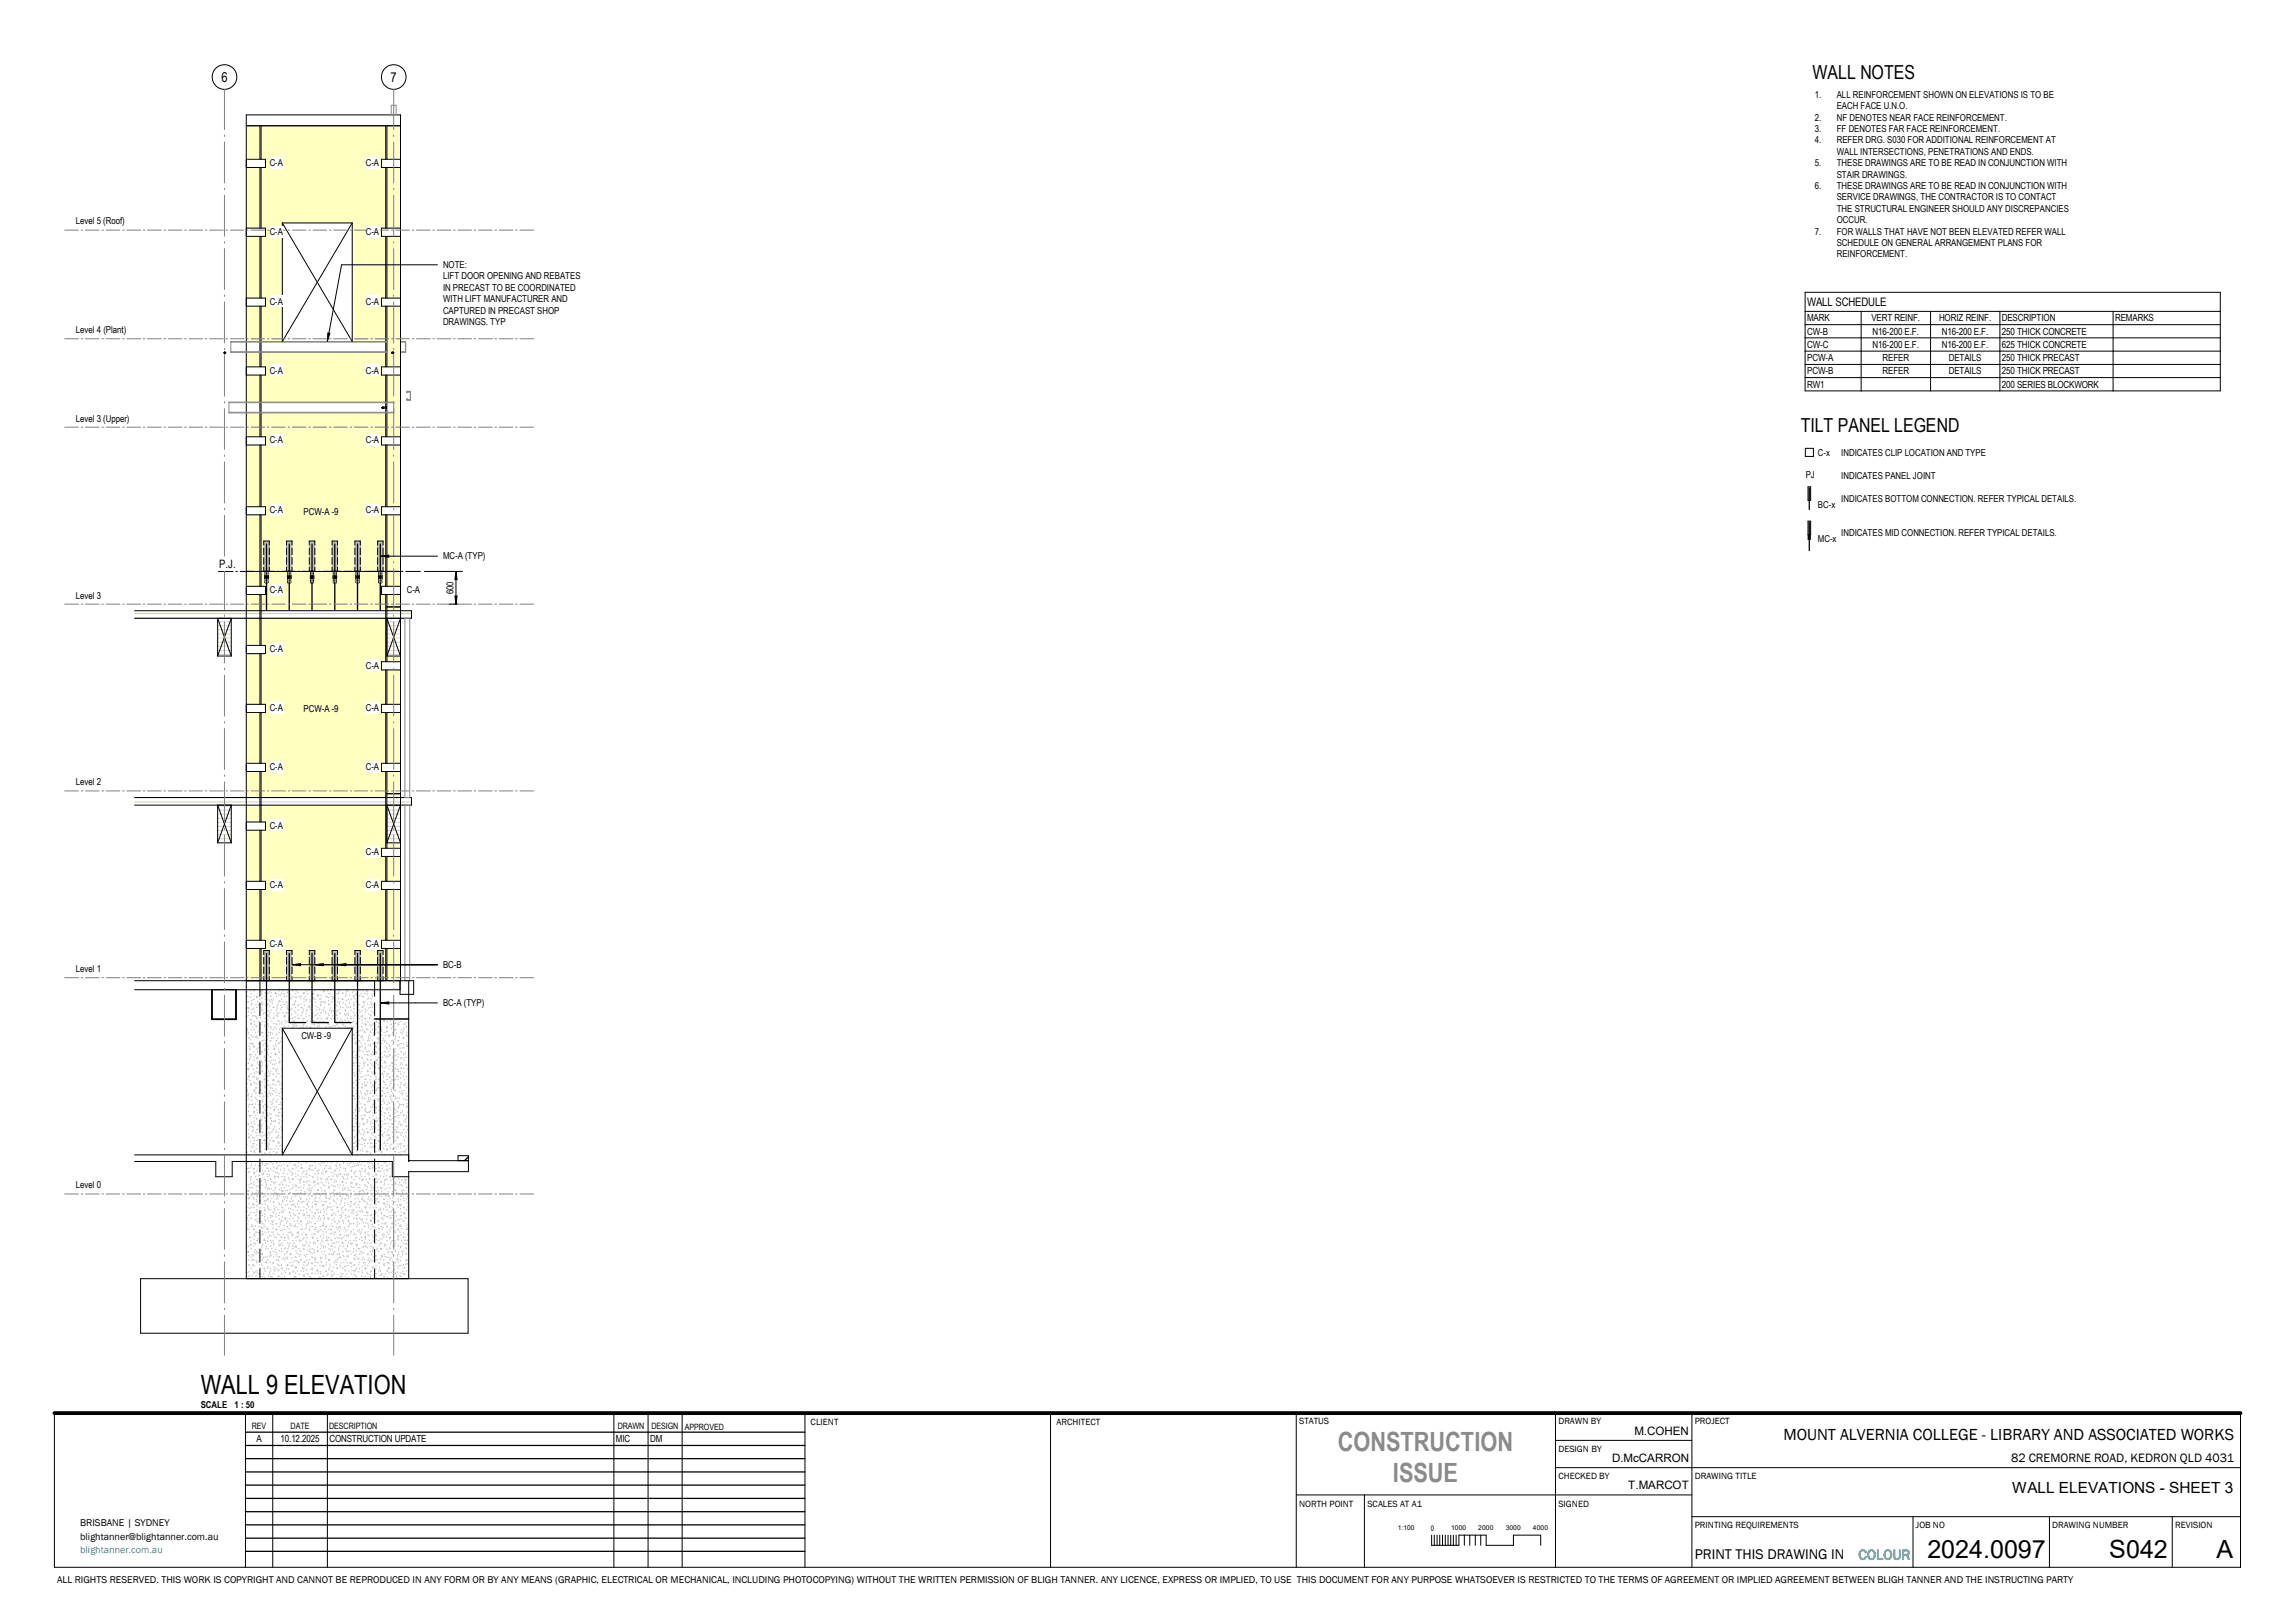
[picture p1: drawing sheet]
<svg xmlns="http://www.w3.org/2000/svg" width="841mm" height="594mm" viewBox="0 0 841 594" stroke-linecap="round" stroke-linejoin="round" font-family="sans-serif">
<defs><g id="words">
<text font-size="9.7" x="73.6" y="510.6">WALL 9 ELEVATION</text>
<g font-size="9.7" fill="#8a8a8a">
<text x="490.2" y="531.6">CONSTRUCTION</text>
<text x="510.5" y="542.9">ISSUE</text>
</g>
<g font-size="9.2">
<text x="706.3" y="570.5">2024.0097</text>
<text x="773" y="570.5">S042</text>
<text x="812.2" y="570.5">A</text>
</g>
<g font-size="7.1">
<text x="664.3" y="29">WALL NOTES</text>
<text x="659.9" y="158.2">TILT PANEL LEGEND</text>
</g>
<g font-size="6">
<text x="653.6" y="527.4">MOUNT ALVERNIA COLLEGE -</text>
<text x="729.3" y="527.4">LIBRARY AND ASSOCIATED WORKS</text>
</g>
<g font-size="5.6">
<text x="737.3" y="546.7">WALL ELEVATIONS -</text>
<text x="794.9" y="546.7">SHEET 3</text>
</g>
<text font-size="5.3" x="621.1" y="571.2">PRINT THIS DRAWING IN</text>
<text font-size="5.3" fill="#00aaec" x="681" y="571.2">COLOUR</text>
<g font-size="5">
<text x="81.1" y="29.9">6</text>
<text x="143.1" y="29.9">7</text>
</g>
<text font-size="4.6" x="737" y="535.4">82 CREMORNE ROAD, KEDRON QLD 4031</text>
<g font-size="4.3">
<text x="662.3" y="112">WALL SCHEDULE</text>
<text x="598.9" y="525.5">M.COHEN</text>
<text x="590.8" y="535.5">D.McCARRON</text>
<text x="596.7" y="545.5">T.MARCOT</text>
</g>
<text font-size="4.2" x="80.3" y="207.9">P.J.</text>
<g font-size="3.7">
<text x="29.4" y="558.9">BRISBANE | SYDNEY</text>
<text x="29.4" y="563.9">blightanner@blightanner.com.au</text>
<text x="21" y="579.9">ALL RIGHTS RESERVED. THIS WORK IS COPYRIGHT AND CANNOT BE REPRODUCED IN ANY FORM OR BY ANY MEANS (GRAPHIC, ELECTRICAL OR MECHANICAL, INCLUDING PHOTOCOPYING) WITHOUT THE WRITTEN PERMISSION OF BLIGH TANNER. ANY LICENCE, EXPRESS OR IMPLIED, TO USE THIS DOCUMENT FOR ANY PURPOSE WHATSOEVER IS RESTRICTED TO THE TERMS OF AGREEMENT OR IMPLIED AGREEMENT BETWEEN BLIGH TANNER AND THE INSTRUCTING PARTY</text>
</g>
<text font-size="3.7" fill="#00aaec" x="29.4" y="568.9">blightanner.com.au</text>
<g font-size="3.6">
<text x="662.3" y="117.7">MARK</text>
<text x="685.8" y="117.7">VERT REINF.</text>
<text x="710.6" y="117.7">HORIZ REINF.</text>
<text x="733.6" y="117.7">DESCRIPTION</text>
<text x="775.1" y="117.7">REMARKS</text>
<text x="662.3" y="122.6">CW-B</text>
<text x="686.2" y="122.6">N16-200 E.F.</text>
<text x="711.6" y="122.6">N16-200 E.F.</text>
<text x="733.6" y="122.6">250 THICK CONCRETE</text>
<text x="662.3" y="127.4">CW-C</text>
<text x="686.2" y="127.4">N16-200 E.F.</text>
<text x="711.6" y="127.4">N16-200 E.F.</text>
<text x="733.6" y="127.4">625 THICK CONCRETE</text>
<text x="662.3" y="132.2">PCW-A</text>
<text x="662.3" y="137.1">PCW-B</text>
<text x="689.9" y="132.2">REFER</text>
<text x="689.9" y="137.1">REFER</text>
<text x="714.2" y="132.2">DETAILS</text>
<text x="714.2" y="137.1">DETAILS</text>
<text x="733.6" y="132.2">250 THICK PRECAST</text>
<text x="733.6" y="137.1">250 THICK PRECAST</text>
<text x="662.3" y="141.9">RW1</text>
<text x="733.6" y="141.9">200 SERIES BLOCKWORK</text>
<text x="166.2" y="217.7" transform="rotate(-90 166.2 217.7)">600</text>
<text x="94" y="528.2">A</text>
<text x="102.8" y="528.2">10.12.2025</text>
<text x="120.7" y="528.2">CONSTRUCTION UPDATE</text>
<text x="225.7" y="528.2">MIC</text>
<text x="238.2" y="528.2">DM</text>
</g>
<g font-size="3.5">
<text x="665.1" y="35.9">1.</text>
<text x="673.1" y="35.9">ALL REINFORCEMENT SHOWN ON ELEVATIONS IS TO BE</text>
<text x="673.1" y="40">EACH FACE U.N.O.</text>
<text x="665.1" y="44.2">2.</text>
<text x="673.1" y="44.2">NF DENOTES NEAR FACE REINFORCEMENT.</text>
<text x="665.1" y="48.3">3.</text>
<text x="665.1" y="52.5">4.</text>
<text x="673.1" y="48.3">FF DENOTES FAR FACE REINFORCEMENT.</text>
<text x="673.1" y="52.5">REFER DRG. S030 FOR ADDITIONAL REINFORCEMENT AT</text>
<text x="673.1" y="56.7">WALL INTERSECTIONS, PENETRATIONS AND ENDS.</text>
<text x="98.8" y="60.8">C-</text>
<text x="101.8" y="60.8">A</text>
<text x="134.1" y="60.8">C-</text>
<text x="137" y="60.8">A</text>
<text x="665.1" y="60.9">5.</text>
<text x="673.1" y="65">STAIR DRAWINGS.</text>
<text x="673.1" y="60.9">THESE DRAWINGS ARE TO BE READ IN CONJUNCTION WITH</text>
<text x="665.1" y="69.2">6.</text>
<text x="673.1" y="69.2">THESE DRAWINGS ARE TO BE READ IN CONJUNCTION WITH</text>
<text x="673.1" y="73.4">SERVICE DRAWINGS, THE CONTRACTOR IS TO CONTACT</text>
<text x="673.1" y="77.6">THE STRUCTURAL ENGINEER SHOULD ANY DISCREPANCIES</text>
<text x="27.8" y="82.2">Level 5 (Roof)</text>
<text x="673.1" y="81.7">OCCUR.</text>
<text x="98.8" y="86">C-</text>
<text x="101.8" y="86">A</text>
<text x="134.1" y="86">C-</text>
<text x="137" y="86">A</text>
<text x="665.1" y="85.9">7.</text>
<text x="673.1" y="85.9">FOR WALLS THAT HAVE NOT BEEN ELEVATED REFER WALL</text>
<text x="673.1" y="90">SCHEDULE ON GENERAL ARRANGEMENT PLANS FOR</text>
<text x="673.1" y="94.2">REINFORCEMENT.</text>
<text x="162.3" y="98.2">NOTE:</text>
<text x="162.3" y="102.4">LIFT DOOR OPENING AND REBATES</text>
<text x="162.3" y="106.5">IN PRECAST TO BE COORDINATED</text>
<text x="98.8" y="111.6">C-</text>
<text x="101.8" y="111.6">A</text>
<text x="134.1" y="111.6">C-</text>
<text x="137" y="111.6">A</text>
<text x="162.3" y="110.7">WITH LIFT MANUFACTURER AND</text>
<text x="162.3" y="114.9">CAPTURED IN PRECAST SHOP</text>
<text x="162.3" y="119">DRAWINGS. TYP</text>
<text x="27.8" y="122">Level 4 (Plant)</text>
<text x="98.8" y="136.8">C-</text>
<text x="101.8" y="136.8">A</text>
<text x="134.1" y="136.8">C-</text>
<text x="137" y="136.8">A</text>
<text x="27.8" y="154.4">Level 3 (Upper)</text>
<text x="98.8" y="162.4">C-</text>
<text x="101.8" y="162.4">A</text>
<text x="134.1" y="162.4">C-</text>
<text x="137" y="162.4">A</text>
<text x="666.2" y="167.1">C-x</text>
<text x="674.8" y="167.1">INDICATES CLIP LOCATION AND TYPE</text>
<text x="661.7" y="175">PJ</text>
<text x="674.8" y="175.5">INDICATES PANEL JOINT</text>
<text x="674.8" y="183.8">INDICATES BOTTOM CONNECTION. REFER TYPICAL DETAILS.</text>
<text x="98.8" y="188">C-</text>
<text x="101.8" y="188">A</text>
<text x="111.3" y="188.7">PCW-A -9</text>
<text x="134.1" y="188">C-</text>
<text x="137" y="188">A</text>
<text x="666.2" y="186.1">BC-x</text>
<text x="674.8" y="196.3">INDICATES MID CONNECTION. REFER TYPICAL DETAILS.</text>
<text x="666.2" y="198.7">MC-x</text>
<text x="162.3" y="204.9">MC-</text>
<text x="167.7" y="204.9">A (TYP)</text>
<text x="27.8" y="219.2">Level 3</text>
<text x="98.8" y="217.2">C-</text>
<text x="101.8" y="217.2">A</text>
<text x="149.1" y="217.2">C-</text>
<text x="152.1" y="217.2">A</text>
<text x="98.8" y="238.8">C-</text>
<text x="101.8" y="238.8">A</text>
<text x="134.1" y="244.9">C-</text>
<text x="137" y="244.9">A</text>
<text x="98.8" y="260.4">C-</text>
<text x="101.8" y="260.4">A</text>
<text x="111.3" y="260.8">PCW-A -9</text>
<text x="134.1" y="260.4">C-</text>
<text x="137" y="260.4">A</text>
<text x="27.8" y="287.7">Level 2</text>
<text x="98.8" y="282">C-</text>
<text x="101.8" y="282">A</text>
<text x="134.1" y="282">C-</text>
<text x="137" y="282">A</text>
<text x="98.8" y="303.5">C-</text>
<text x="101.8" y="303.5">A</text>
<text x="134.1" y="313.1">C-</text>
<text x="137" y="313.1">A</text>
<text x="98.8" y="325.2">C-</text>
<text x="101.8" y="325.2">A</text>
<text x="134.1" y="325.2">C-</text>
<text x="137" y="325.2">A</text>
<text x="98.8" y="346.8">C-</text>
<text x="101.8" y="346.8">A</text>
<text x="134.1" y="346.8">C-</text>
<text x="137" y="346.8">A</text>
<text x="27.8" y="356.1">Level 1</text>
<text x="162.3" y="354.5">BC-</text>
<text x="167.3" y="354.5">B</text>
<text x="162.3" y="368.5">BC-</text>
<text x="167.3" y="368.5">A (TYP)</text>
<text x="110.4" y="380.6">CW-B -9</text>
<text x="27.8" y="435.3">Level 0</text>
<text x="73.6" y="515.6">SCALE</text>
<text x="86" y="515.6">1 : 50</text>
</g>
<g font-size="3.4">
<text x="476.1" y="521.7">STATUS</text>
<text x="571.1" y="521.7">DRAWN BY</text>
<text x="621.1" y="521.7">PROJECT</text>
<text x="297.1" y="522">CLIENT</text>
<text x="387.2" y="522">ARCHITECT</text>
<text x="571.1" y="531.8">DESIGN BY</text>
<text x="571.1" y="541.7">CHECKED BY</text>
<text x="621.1" y="541.7">DRAWING TITLE</text>
<text x="476.1" y="551.9">NORTH POINT</text>
<text x="571.1" y="551.9">SIGNED</text>
<text x="501.1" y="552">SCALES AT A1</text>
<text x="621.1" y="559.8">PRINTING REQUIREMENTS</text>
<text x="702.1" y="559.8">JOB NO</text>
<text x="752.1" y="559.8">DRAWING NUMBER</text>
<text x="797.1" y="559.8">REVISION</text>
</g>
<g font-size="3.2">
<text x="92.3" y="523.4">REV</text>
<text x="106.5" y="523.4">DATE</text>
<text x="120.6" y="523.4">DESCRIPTION</text>
<text x="226.4" y="523.4">DRAWN</text>
<text x="238.8" y="523.4">DESIGN</text>
<text x="251" y="523.7">APPROVED</text>
<text x="524.3" y="560.8">0</text>
</g>
<g font-size="2.5">
<text x="512.2" y="560.5">1:100</text>
<text x="531.7" y="560.5">1000</text>
<text x="541.7" y="560.5">2000</text>
<text x="551.8" y="560.5">3000</text>
<text x="561.8" y="560.5">4000</text>
</g>
</g></defs>
<g fill="#ffffc1">
<path d="M90.3 289.7h4.9v69.5h-4.9z"/>
<path d="M95.7 289.7h45.7v69.5h-45.7z"/>
<path d="M141.8 290.7h5v68.5h-5z"/>
</g>
<g fill="#fff">
<path d="M77.7 362.5h8.8v10.8h-8.8z"/>
<path d="M49.3 292.1h101.5v2.8h-101.5z"/>
</g>
<g fill="#ffffc1">
<path d="M90.3 221.3h4.9v68.4h-4.9z"/>
<path d="M95.7 221.3h45.7v68.4h-45.7z"/>
<path d="M141.8 222.3h5v68.4h-5z"/>
</g>
<g fill="#fff">
<path d="M79.8 294.9h5v13.8h-5z"/>
<path d="M141.8 294.9h5v13.8h-5z"/>
<path d="M49.3 223.7h101.5v2.8h-101.5z"/>
<path d="M79.8 226.5h5v13.8h-5z"/>
<path d="M141.8 226.5h5v13.8h-5z"/>
</g>
<g fill="#ffffc1">
<path d="M90.3 156.5h4.9v64.8h-4.9z"/>
<path d="M95.7 156.5h45.7v64.8h-45.7z"/>
<path d="M141.8 156.5h5v65.8h-5z"/>
<path d="M90.3 46.1h4.9v110.4h-4.9z"/>
<path d="M95.7 46.1h45.7v110.4h-45.7z"/>
<path d="M141.8 46.1h5v110.4h-5z"/>
</g>
<g fill="#fff">
<path d="M84.6 125.1h57.4v4h-57.4z"/>
<path d="M84.6 125.3h57.4v3.5h-57.4z"/>
<path d="M90.3 42.1h56.5v4h-56.5z"/>
<path d="M51.5 468.3h120v20h-120z"/>
<path d="M90.3 437.3h4.9v31h-4.9z"/>
<path d="M95.2 437.3h54.6v31h-54.6z"/>
<path d="M143.8 425.4h6v5.6h-6z"/>
<path d="M79.1 425.4h6v5.6h-6z"/>
<path d="M149.1 143.5h1.3v3.1h-1.3z"/>
<path d="M149.2 146.3l1.2 .2z"/>
<path d="M149.1 143.3l1.3 .2z"/>
<path d="M49.3 423h100.5v2.4h-100.5z"/>
<path d="M149.8 425.1h21.9v4h-21.9z"/>
<path d="M139.9 149.1h.7v.4h-.7z"/>
<path d="M140.3 149.1h1.3v.2h-1.3z"/>
<path d="M140.4 149.3h1.2v.2h-1.2z"/>
<path d="M82.2 129h.5v.4h-.5z"/>
<path d="M82.1 129.2l.3 .2z"/>
<path d="M143.5 129h.6v.4h-.6z"/>
<path d="M144 129l.3 .2z"/>
<path d="M143.9 129.2l.4 .2z"/>
<path d="M143.4 38.6h1.8v3.5h-1.8z"/>
<path d="M83.9 147.3h60.4v4h-60.4z"/>
<path d="M83.9 147.5h60.4v3.5h-60.4z"/>
<path d="M148.4 294.9h1.8v64.3h-1.8z"/>
<path d="M148.4 226.5h1.8v65.6h-1.8z"/>
<path d="M167.9 423.3h3.8v1.8h-3.8z"/>
<path d="M146.6 359.2h5v5h-5z"/>
<path d="M147.2 125.1h1.5v4h-1.5z"/>
</g>
<g fill="#c0c0c0">
<path d="M96.6 348.1h2.1v11.1h-2.1z"/>
<path d="M138.4 348.1h2v11.1h-2z"/>
<path d="M105 348.1h2v11.1h-2z"/>
<path d="M113.3 348.1h2.1v11.1h-2.1z"/>
<path d="M121.7 348.1h2v11.1h-2z"/>
<path d="M96.6 198.2h2.1v11.1h-2.1z"/>
<path d="M138.4 198.2h2v11.1h-2z"/>
<path d="M105 198.2h2v11.1h-2z"/>
<path d="M113.3 198.2h2.1v11.1h-2.1z"/>
<path d="M121.7 198.2h2v11.1h-2z"/>
<path d="M130 198.2h2v11.1h-2z"/>
</g>
<g fill="#fff">
<path d="M137.3 362.5h12.5v10.7h-12.5z"/>
<path d="M90.3 344.4h7v3h-7z"/>
<path d="M139.8 344.4h7v3h-7z"/>
<path d="M90.3 322.8h7v3h-7z"/>
<path d="M139.8 322.8h7v3h-7z"/>
<path d="M90.3 301.1h7v3h-7z"/>
<path d="M139.8 310.7h7v3h-7z"/>
<path d="M90.3 279.6h7v3h-7z"/>
<path d="M139.8 279.6h7v3h-7z"/>
<path d="M90.3 258h7v3h-7z"/>
<path d="M139.8 258h7v3h-7z"/>
<path d="M90.3 236.4h7v3h-7z"/>
<path d="M139.8 242.4h7v3h-7z"/>
<path d="M90.3 214.8h7v3h-7z"/>
<path d="M139.8 214.8h7v3h-7z"/>
<path d="M90.3 185.6h7v3h-7z"/>
<path d="M139.8 185.6h7v3h-7z"/>
<path d="M90.3 160h7v3h-7z"/>
<path d="M139.8 160h7v3h-7z"/>
<path d="M90.3 134.4h7v3h-7z"/>
<path d="M139.8 134.4h7v3h-7z"/>
<path d="M90.3 83.6h7v3h-7z"/>
<path d="M139.8 83.6h7v3h-7z"/>
<path d="M90.3 58.3h7v3h-7z"/>
<path d="M139.8 58.3h7v3h-7z"/>
<path d="M90.3 109.2h7v2.9h-7z"/>
<path d="M139.8 109.2h7v2.9h-7z"/>
</g>
<path d="M130 348.1h2v11.1h-2z" fill="#c0c0c0"/>
<g fill="none" stroke="#c0c0c0" stroke-width=".37">
<path d="M90.3 372.1l.2 .3M90.6 376.6l.1 .3M90.6 363.2l-.2 .3M90.7 377.3l-.2 .3M90.7 369.1l-.2 .3M90.8 364.8l.1 .3M90.8 366.9l-.1 .2M90.9 366.9h.3M90.9 369h.3M90.9 372h.3M90.9 378.1h.3M91 378.7l-.2 .3"/>
<path d="M91.1 369.3l.1 .3M91.1 370.5l-.2 .3M91.8 374.7l.2 .3M91.8 373.3l-.1 .2M91.9 365.1l-.2 .3M91.9 363.9h.3M91.9 368h.3M91.9 371h.3M91.9 375.1h.3M91.9 379.1h.3M91.9 377l.2 .3M92 362.8l-.2 .3"/>
<path d="M92.1 379.3l.1 .3M92.2 373.3l.2 .3M92.2 374.6l-.2 .3M92.2 366.5l-.2 .3M92.3 367.4l.2 .3M92.4 369.7l.2 .3M92.5 376l-.1 .3M92.6 371.9l.2 .3M92.7 366l.1 .3M92.8 379.7l-.2 .3M92.9 362.9h.4M92.9 365.9h.4"/>
<path d="M92.9 372h.4M92.9 374.1h.4M92.9 377.1h.4M93 362.5v.2M93 369.2l-.2 .3M93 364.7l.2 .2M93.2 375.1l.2 .3M93.3 370.6l-.1 .3M93.3 362.5l-.1 .3M93.5 379.6l.1 .3M93.7 367.8l.2 .3M93.7 372l-.1 .3"/>
<path d="M93.8 378l-.2 .2M93.9 364.9h.4M93.9 369h.4M93.9 373h.4M93.9 376.1h.4M93.9 372.3l.2 .3M93.9 375.7l-.1 .3M94.1 365.2l-.2 .3M94.2 379.3l-.2 .3M94.4 365l.2 .3M94.5 366.6l-.2 .3M94.7 377.7l.2 .3"/>
<path d="M94.9 368l-.2 .3M95 365.9h.3M95 368h.3M95 371h.3M95 377.1h.3M95 379.1h.3M95 373.9l-.2 .3M95.1 371.6l-.2 .3M95.1 376.3l.1 .3M95.2 370.4l.2 .3M95.2 376.6h.1M95.3 375.3l-.1 .3"/>
<path d="M95.3 372.7l.2 .3M95.5 374.9l.1 .3M95.6 369.1l.2 .2M95.6 362.6l-.1 .3M95.7 363.1l.1 .3M95.8 365.4l.2 .3M96 362.9h.3M96 366.9h.3M96 374.1h.3M96 370h.3M96 364l-.2 .3M96.1 369.9l-.2 .3"/>
<path d="M96.1 378.1l.2 .3M96.3 367.6l-.2 .3-.1-.2M96.3 378.1h-.3l-.1 .3M96.4 379.5l-.1 .3M96.5 371.3l-.2 .3M96.6 370.8l.2 .3M96.9 375.3l.1 .3M97 364.9h.3M97 371h.3M97 373h.3M97 376.1h.3M97.1 363.5l.1 .3"/>
<path d="M97.2 374.1l-.1 .3M97.3 365.8l-.2 .3M97.3 368l.2 .3M97.4 363.6l-.2 .3M97.6 367.2l-.1 .3M97.6 375.5l-.1 .3M98 376.9l-.2 .2M98 363.9h.3M98 368h.3M98 372h.3M98 375.1h.3M98 379.1h.3"/>
<path d="M98 379.3l.2 .3M98.1 373.4l.2 .3M98.3 375.7l.1 .3M98.4 378l.2 .2M98.4 370l-.2 .3M98.5 372.1l.1 .3M98.6 366.1l.2 .3M98.7 368.4l.2 .3M98.8 371.4l-.2 .3M98.8 363.2l-.2 .3M98.8 370.7l.2 .3M99 364.7l.1 .3"/>
<path d="M99 364.9h.4M99 366.9h.4M99 376.1h.4M99 378.1h.4M99 370h.4M99.1 372.8l-.1 .3M99.2 378.7l-.1 .3M99.3 363.3l.2 .3M99.4 376.5l-.2 .3M99.5 373.8l.2 .3M99.5 366l-.1 .3M99.8 378.3l.1 .3"/>
<path d="M99.9 367.4l-.2 .3M100 366.5l.2 .3M100 365.9h.4M100 369h.4M100 373h.4M100 377.1h.4M100.2 371.1l.2 .2M100.3 368.8l-.2 .3M100.4 374.7l-.2 .3M100.5 372.4l-.2 .3M100.7 363.7l.2 .3M100.8 376.1l-.2 .3"/>
<path d="M101 363.9h.4M101 372h.4M101 375.1l.6 .3M101 370h.4M101 376.5l.2 .2M101 363.3l-.1 .3M101.2 378.7l.1 .3M101.4 364.7l-.1 .3M101.5 378.9l-.2 .2M101.5 369.1l.2 .3M101.5 370.7l-.2 .3M101.6 371.4l.2 .3"/>
<path d="M101.7 368.4l-.2 .3M101.8 373.7l.1 .3M101.9 367.7l.1 .3M101.9 372.1l-.2 .3M102.1 362.9h.3M102.1 366.9h.3M102.1 371h.3M102.1 374.1h.3M102.1 378.1h.3M102.1 364.1l.2 .3M102.2 366.4l.2 .2M102.4 376.8l.2 .3"/>
<path d="M102.7 374.8l-.2 .3M102.7 366.6l-.2 .3M102.8 364.4l-.1 .3M102.9 369.5l.1 .3M103 376.2l-.2 .3M103 368l-.1 .3M103.1 363.9h.3M103.1 365.9h.3M103.1 369h.3M103.1 375.1h.3M103.1 377.1h.3M103.2 374.1l.1 .3"/>
<path d="M103.4 377.6l-.2 .3M103.6 366.7l.2 .3M103.8 370.8l-.2 .3M103.8 362.6l-.1 .3M104.1 364.9h.3M104.1 368h.3M104.1 372h.3M104.1 376.1h.3M104.2 372.2l-.2 .3M104.2 364l-.1 .3M104.4 372.2l.2 .2M104.5 373.6l-.1 .3"/>
<path d="M104.6 374.4l.1 .3M104.8 370.8l.1 .3M104.9 364.8l.2 .3M104.9 366.8l-.1 .3M105 367.1l.2 .3M105.1 362.9h.4M105.1 369h.4M105.1 371h.4M105.1 374.1h.4M105.2 369.4l.1 .3M105.2 363.4l.2 .3M105.3 368.2l-.1 .3"/>
<path d="M105.7 369.6l-.2 .3M105.8 372.5l.2 .3M105.8 375.5l-.2 .3M105.9 373.2l-.2 .3M106.1 362.8l-.2 .3M106.1 365.9h.4M106.1 373h.4M106.1 370h.4M106.3 365.2l.1 .3M106.5 364.2l-.2 .2M106.6 369.7l.1 .3M106.8 365.5l-.1 .3"/>
<path d="M106.9 371.4l-.1 .3M107.1 362.5l.1 .2M107.1 369.2l-.2 .3M107.1 362.9h.4M107.1 364.9h.4M107.1 368h.4M107.1 374.1h.4M107.1 376.1h.4M107.3 375.2l.2 .3M107.3 372.8l-.2 .3M107.7 373.8l.2 .3M107.8 367.8l.1 .3"/>
<path d="M107.9 370.1l.2 .3M108.1 372.4l.1 .3M108.1 375.6l-.2 .3M108.1 367.4l-.2 .3M108.2 363.9h.3M108.2 366.9h.3M108.2 371h.3M108.2 375.1h.3M108.2 366.5l.1 .2M108.2 365.2l-.1 .3M108.4 362.8l.2 .3M108.5 368.8l-.2 .3"/>
<path d="M108.5 365.1l.2 .3M108.7 375.5l.2 .3M109.2 368h.3M109.2 373h.3M109.2 370h.3M109.2 368.2l.1 .3M109.2 371.6l-.1 .3M109.3 363.4l-.2 .3M109.5 372.7l.1 .3M109.6 373l-.2 .3M109.6 364.8l-.2 .3M109.9 365.5l.2 .2"/>
<path d="M109.9 374.4l-.1 .2M110.2 364.9h.3M110.2 369h.3M110.2 372h.3M110.2 376.1h.3M110.4 367.6l-.2 .2M110.7 370.9l.2 .2M110.7 368.9l-.1 .3M110.8 373.1l.2 .3M111 375.4l.2 .3M111.1 369.5l.2 .3M111.1 370.3l-.1 .3"/>
<path d="M111.2 363.6l.1 .3M111.2 363.9h.3M111.2 366.9h.3M111.2 373h.3M111.2 375.1h.3M111.2 376.3l-.2 .3M111.3 365.8l.2 .3M111.3 374l-.1 .3M111.5 368.1l.1 .3M111.5 363.5l-.2 .3M111.9 364.9l-.2 .3M112.1 371.2l.2 .3"/>
<path d="M112.2 362.9h.4M112.2 365.9h.4M112.2 374.1h.4M112.2 370h.4M112.3 366.3l-.2 .3M112.4 375.8l.1 .2M112.4 372.2l-.2 .3M112.5 370l-.2 .2M112.6 363.9l.1 .3M112.7 373.6l-.1 .3M112.9 368.5l.1 .3M113.2 366.9h.4"/>
<path d="M113.2 369h.4M113.2 372h.4M113.3 362.5l-.1 .1M113.5 376.4l-.1 .2M113.5 368.2l-.2 .3M113.6 373.9l.2 .3M113.7 365.9l-.2 .3M113.7 376.1l.2 .3M113.9 369.6l-.2 .3M114 372.5l.2 .3M114.1 366.6l.2 .3M114.2 368.9l.2 .2"/>
<path d="M114.3 363.9h.3M114.3 368h.3M114.3 371h.3M114.3 375.1h.3M114.4 371.1l.2 .3M114.5 365.2l.1 .3M114.6 372.4l-.1 .3M114.7 364.2l-.2 .2M114.9 363.8l.1 .3M115 374.3l.2 .2M115 373.8l-.1 .3M115 365.5l-.1 .3"/>
<path d="M115.3 362.9h.3M115.3 365.9h.3M115.3 372h.3M115.3 374.1h.3M115.4 375.2l-.2 .3M115.5 366.9l.2 .3M115.7 371.5l.2 .3M115.8 368.3l-.2 .3M116.2 369.7l-.2 .3M116.2 364.2l.2 .2M116.3 364.9h.3M116.3 369h.3"/>
<path d="M116.3 373h.3M116.3 376.1h.3M116.5 371.1l-.1 .3M116.8 374.8l-.2 .3M116.9 375.5l.2 .3M116.9 364.3l-.1 .3M117 369.6l.2 .3M117.1 371.9l.2 .3M117.3 374.1l.1 .3M117.3 365.9h.3M117.3 368h.3M117.3 371h.3"/>
<path d="M117.3 365.7l-.2 .3M117.4 368.2l.2 .3M117.6 364.5l.2 .3M117.6 362.5h.1M117.7 367.1l-.2 .3M117.7 366.8l.2 .3M117.8 373l-.2 .3M117.9 370.8l-.2 .3M118.2 374.4l-.2 .3M118.3 362.9h.4M118.3 366.9h.4M118.3 374.1h.4"/>
<path d="M118.3 370h.4M118.4 370l.2 .2M118.7 374.5l.1 .3M118.8 363.1l-.1 .2M118.9 362.6l.1 .3M118.9 369l-.2 .3M119.1 366.7l-.2 .3M119.1 367.2l.2 .3M119.3 370.4l-.2 .3M119.3 364.9h.4M119.3 371h.4M119.3 373h.4"/>
<path d="M119.3 376.1h.4M119.9 372.6l.2 .3M120.1 374.9l.1 .3M120.1 373.2l-.2 .2M120.1 365l-.2 .3M120.2 362.7l-.1 .3M120.3 371.2l.1 .3M120.4 363.9h.3M120.4 368h.3M120.4 372h.3M120.4 375.1h.3M120.4 365.3l.2 .2"/>
<path d="M120.4 374.5l-.1 .3M120.4 366.4l-.1 .2M120.5 367.5l.2 .3M120.6 369.8l.2 .3M120.8 363.9l.1 .3M120.8 375.9l-.2 .3M121.1 362.5l.2 .3M121.2 369.1l-.2 .3M121.3 373l.2 .3M121.4 364.9h.3M121.4 366.9h.3M121.4 376.1h.3"/>
<path d="M121.4 370h.3M121.5 362.5v.1M121.6 370.5l-.2 .3M121.8 365.6l.2 .3M121.9 371.9l-.1 .3M122 370.2l.2 .3M122.2 375.5l-.2 .3M122.3 365.1l-.1 .3M122.4 365.9h.3M122.4 369h.3M122.4 373h.3M122.5 362.9l.2 .3"/>
<path d="M122.7 366.5l-.1 .3M122.8 375.6l.2 .3M123.1 367.9l-.2 .3M123.2 374.2l.2 .3M123.2 373.8l-.2 .3M123.3 368.3l.2 .3M123.3 371.5l-.2 .3M123.4 363.9h.3M123.4 372h.3M123.4 375.1h.3M123.4 370h.3M123.4 370.5l.2 .3"/>
<path d="M123.6 372.8l.1 .3M123.6 375.2l-.2 .3M123.7 366.9l.1 .3M123.8 362.5l-.1 .3M123.9 363.3l.2 .2M124 365.5l.2 .3M124.2 376l.2 .3M124.2 363.9l-.1 .3M124.3 369.8l-.1 .3M124.4 362.9h.4M124.4 366.9h.4M124.4 371h.4"/>
<path d="M124.4 374.1h.4M124.5 367.5l-.2 .3M124.7 368.6l.1 .3M124.7 371.1l-.2 .3M125 373.2l.1 .3M125.4 363.9h.4M125.4 369h.4M125.4 375.1h.4M125.5 373.9l-.2 .3M125.5 365.7l-.2 .3M125.6 363.5l-.1 .3M125.8 365.9h-.4l.2 .3"/>
<path d="M125.8 375.3l-.2 .3M125.9 367.1l-.2 .3M126.2 371.3l.2 .3M126.4 373.5l.1 .3M126.4 364.9h.4M126.4 368h.4M126.4 372h.4M126.4 376.1h.4M126.4 370.2l.2-.3 .1 .3M126.5 375.8l.2 .3M126.7 364l.2 .3M126.8 366.3l.2 .3"/>
<path d="M127 368.5l.1 .3M127 371.3l-.2 .3M127 363.1l-.1 .3M127 362.6l.2 .3M127.3 372.7l-.1 .3M127.5 362.9h.3M127.5 369h.3M127.5 371h.3M127.5 374.1h.3M127.6 371.7l.2 .2M127.6 376.3l-.2 .3M127.8 365.9l-.2 .3"/>
<path d="M127.9 376.2l.2 .3M128.1 364.4l.1 .3M128.1 367.2l-.1 .3M128.5 365.9h.3M128.5 373h.3M128.5 370h.3M128.5 368.6v.6M128.6 374.6l-.2 .3M128.7 372.3l-.1 .3M129 376l-.2 .3M129.1 374.3l.2 .3M129.2 376.6l.2 .3"/>
<path d="M129.3 363.2l-.2 .3M129.4 378.8l.1 .3h.3M129.5 362.9h.3M129.5 368h.3M129.5 374.1h.3M129.5 376.1h.3M129.5 372.9l.2 .3M129.6 367l.2 .3M129.7 364.6l-.2 .3h.3M129.7 378.8l-.2 .2M129.8 369.3l.1 .3M129.8 370.5l-.2 .3"/>
<path d="M129.9 371.5l.1 .3M129.9 368.3l-.2 .3M130 365.6l.1 .3M130.1 371.9l-.1 .3M130.3 364.2l.2 .3M130.5 363.9h.4M130.5 366.9h.4M130.5 371h.4M130.5 375.1h.4M130.5 378.1h.4M130.5 374.7l.2 .3M130.8 379.2l.1 .3"/>
<path d="M130.9 374.7l-.2 .3M130.9 366.5l-.2 .3M131 367.4l.1 .3M131.1 364.2l-.2 .3M131.2 376.1l-.1 .3M131.3 371.9l.1 .3M131.3 367.9l-.2 .3M131.5 368h.4M131.5 373h.4M131.5 379.1h.4M131.5 370h.4M131.6 377.5l-.2 .3"/>
<path d="M131.7 364.6l.2 .3M132 377.3l.2 .3M132 370.7l-.1 .3M132 362.5l-.1 .3M132.2 379.6l.1 .3M132.4 375.9l.2 .3M132.4 372.1l-.2 .3M132.4 363.9l-.2 .3M132.5 370l.2 .3M132.5 364.9h.4M132.5 369h.4M132.5 372h.4"/>
<path d="M132.5 376.1h.4M132.6 372.3l.2 .3M132.8 373.5l-.2 .3M132.8 374.6l.2 .2M132.9 368.6l.2 .3M132.9 379.4l-.2 .3M133 362.7l.1 .3M133 377.1l-.2 .3M133.1 365l.2 .3M133.2 366.6l-.2 .3M133.3 367.2l.1 .3M133.4 377.7l.2 .3"/>
<path d="M133.6 363.9h.3M133.6 366.9h.3M133.6 373h.3M133.6 375.1h.3M133.6 378.1h.3M133.6 368l-.2 .3M133.9 370.4l.2 .3M133.9 369.4l-.1 .3M134 375.4l-.1 .3M134.2 374.9l.1 .3M134.2 373.1l-.2 .3M134.3 362.6l-.1 .3"/>
<path d="M134.4 363.1l.1 .2M134.4 376.7l-.2 .3M134.6 362.9h.3M134.6 365.9h.3M134.6 374.1h.3M134.6 377.1h.3M134.6 370h.3M134.7 367.6l.1 .3M134.7 364l-.2 .3M135.1 365.4l-.2 .3M135.1 379.5l-.1 .3M135.2 371.3l-.2 .3"/>
<path d="M135.3 369.1l-.2 .3M135.3 379l.2 .2M135.4 373l.2 .3M135.6 375.3l.1 .3M135.6 372.7l-.2 .3M135.6 366.9h.3M135.6 369h.3M135.6 372h.3M135.6 378.1h.3M135.7 377.6l.1 .3M135.8 371.6l.2 .3M135.9 365.7l.2 .3"/>
<path d="M136 368l.2 .3M136.2 370.2l.1 .3M136.3 364.3l.1 .3M136.3 375.5l-.2 .3M136.3 367.3l-.2 .3M136.5 365l-.2 .3M136.6 363.9h.3M136.6 368h.3M136.6 371h.3M136.6 375.1h.3M136.6 379.1h.3M136.7 362.9l.1 .3"/>
<path d="M136.7 376.9l-.2 .3M136.7 368.7l-.2 .3M136.8 373.4l.2 .3M137 378.2l-.1 .3M137.1 377.9l.1 .3M137.6 374.1h.4M137.6 377.1h.4M138.2 374.2l-.2 .3M138.3 376l.2 .3M138.4 377.9l-.1 .3M138.5 378.3l.1 .3M138.6 376.1h.4"/>
<path d="M138.7 374.6l.2 .3M139.1 373.3l.1 .2M139.4 376.1l-.1 .3M139.6 373.9l-.2 .2M139.7 377.1h.3M139.7 379.1h.3M139.7 376.4l.2 .3M139.8 377.5l-.1 .3M140.5 373.6l.1 .3M140.7 374.1h.3M140.7 378.1h.3M141 373.5l-.2 .3"/>
<path d="M141.3 379.1l.1 .2M141.6 377.7l.2 .3M141.7 376.1h.3M141.7 376.3l-.2 .3M141.9 374l.1 .3M142 376.3l.2 .3M142.1 377.7l-.2 .3M142.5 379.1l-.2 .2M142.6 379.4l.2 .3M142.7 375.1h.3M142.7 379.1h.3M143.2 373.6l-.2 .3"/>
<path d="M143.4 376.6l.2 .3M143.6 375l-.2 .3M143.7 376.1h.4M143.7 378.1h.4M143.8 378.7l-.1 .3M144.6 374.7l.2 .3M144.7 377.1h.4M144.8 377l.1 .3M144.9 376.9l-.2 .3M144.9 379.3l.2 .3M145 373.3l.2 .3M145 374.6l-.2 .3"/>
<path d="M145.2 378.3l-.1 .3M145.8 375.1h.3M146 375.1l.2 .3M146.3 379.6l.2 .3M146.4 374.3l-.2 .3M146.8 374.1h.3M146.8 378.1h.3M147.1 377.1l-.2 .3M147.5 378.5l-.2 .2M147.5 377.7l.2 .3M147.8 375.1h.3M147.8 377.1h.3"/>
<path d="M147.9 379.8l-.2 .3M147.9 376.4l.2 .2M148.2 373.2l-.1 .1M148.3 375l.2 .3M148.6 374.4l-.1 .3M148.8 376.1h.3M148.8 379.1h.3M148.9 378.1l.2 .3M149 375.8l-.2 .3M149.3 379.5l-.2 .2M149.7 375.4l.1 .1M90.3 384.2h.1"/>
<path d="M90.3 398.2v.1M90.3 390v.2M90.4 396.7l.2 .3M90.5 387.8l-.2 .3M90.6 398.9l.1 .3M90.7 399.6l-.2 .3M90.7 391.4l-.1 .3M90.8 395.3l.1 .3M90.9 380.2h.3M90.9 383.2h.3M90.9 389.3h.3M90.9 391.3h.3"/>
<path d="M90.9 394.4h.3M90.9 389.3l.2 .3M91 391.6l.2 .3M91.1 393.9l.2 .3M91.3 388l.1 .2M91.4 382.1l.1 .2M91.4 380.1l-.2 .3M91.5 384.3l.2 .3M91.5 394.2l-.2 .3M91.5 386l-.1 .3M91.6 386.6l.2 .3M91.7 383.8l-.2 .2"/>
<path d="M91.7 380.7l.2 .3M91.8 397l.1 .3M91.8 395.6l-.1 .3M91.9 387.4l-.2 .3M91.9 382.2h.3M91.9 386.2h.3M91.9 390.3h.3M91.9 393.4h.3M91.9 397.4h.3M92.2 397l-.2 .3M92.3 389.7l.1 .3M92.5 394.3l.2 .2"/>
<path d="M92.6 390.2l-.1 .2M92.7 382l-.2 .3M92.8 382.4l.1 .3M92.9 383.2h.4M92.9 385.2h.4M92.9 388.3h.4M92.9 394.4h.4M92.9 396.4h.4M92.9 399.5h.4M93 387l.2 .2M93 391.5l-.2 .3M93 383.4l-.1 .3"/>
<path d="M93.3 399.7l.2 .3M93.3 392.9l-.1 .3M93.5 398.9l-.2 .3M93.6 396.6l-.2 .3M93.7 398.3l.2 .3M93.8 386.1l-.2 .3M93.8 392.3l.1 .3M93.9 380.2h.4M93.9 384.2h.4M93.9 387.3h.4M93.9 391.3h.4M93.9 395.4h.4"/>
<path d="M93.9 398.4h.4M93.9 394.6l.2 .3M94.1 396.9l.1 .3M94.1 391l.2 .3M94.1 387.5l-.1 .3M94.3 385.1l.1 .3M94.4 387.3l.2 .3M94.5 389.6l.2 .3M94.5 388.9l-.1 .3M94.6 383.7l.2 .3M94.6 394.8l-.2 .3M94.7 392.6l-.1 .3"/>
<path d="M94.9 380l.1 .3M94.9 382.1l-.2 .3M95 382.2h.3M95 388.3h.3M95 390.3h.3M95 393.4h.3M95 399.5h.3M95 382.3l.2 .3M95 396.2l-.2 .3M95.2 392.7l.1 .3M95.2 383.5l-.1 .3M95.3 383.5h-.1"/>
<path d="M95.5 397.3l.1 .3M95.6 385.4l.2 .3M95.7 384.9l-.2 .3M95.7 399l-.2 .3M95.8 390.8l-.2 .3M95.9 388.5l-.2 .3M95.9 390l.2 .3M96 385.2h.3M96 389.3h.3M96 396.4h.3M96 381.2h.3M96 392.3h.3"/>
<path d="M96.1 392.2l-.1 .3M96.4 382.7l.2 .2M96.7 395.4l.2 .2M96.8 380.9l-.2 .3M96.9 397.6l.1 .3M96.9 395l-.2 .3M96.9 386.8l-.2 .3M97 382.2h.3M97 384.2h.3M97 387.3h.3M97 393.4h.3M97 395.4h.3"/>
<path d="M97 398.4h.3M97 399.9l.2 .3M97.1 394l.1 .3M97.1 384.5l-.2 .3M97.2 388.1l.1 .3M97.2 396.4l-.1 .3M97.3 388.2l-.2 .3M97.3 390.3l.2 .3M97.5 392.6l.1 .3M97.5 386.7l.2 .3M97.6 397.8l-.1 .3M97.7 380.7l.1 .3"/>
<path d="M97.8 383l.2 .3M97.9 385.3l.2 .3M98 383.2h.3M98 386.2h.3M98 390.3h.3M98 394.4h.3M98 397.4h.3M98 390.9l-.1 .3M98.1 395.7l.2 .3M98.1 382.8l-.2 .2M98.2 380.5l-.2 .3M98.4 392.3l-.1 .3"/>
<path d="M98.4 384.1l-.1 .3M98.6 388.5l.1 .2M98.8 393.7l-.2 .3M98.8 393l.2 .3M98.9 399.7l-.2 .2M99 389.3h.4M99 398.4h.4M99 397.4l-.2 .3M99 381.2h.4M99 392.3h.4M99 381.1l.2 .3M99.2 386.9l-.2 .4h.4"/>
<path d="M99.3 385.7l.2 .3M99.6 388.3l-.2 .3M99.6 398.4l.2 .3M99.6 380.1l-.2 .3M99.9 389.7l-.1 .3M100 397l.2 .3M100 380.2h.4M100 384.2h.4M100 388.3h.4M100 391.3h.4M100 395.4h.4M100 399.5h.4"/>
<path d="M100 395.6l-.1 .3M100.1 391.1l.1 .3M100.2 393.4l-.2 .3M100.2 393.4l.2 .2M100.3 382.9l-.1 .3M100.4 395.6l.1 .3M100.4 397l-.2 .3M100.5 389.7l.1 .3M100.5 383.8l.2 .2M100.7 386l.2 .3M100.7 384.3l-.2 .3M100.8 388.3l.2 .3"/>
<path d="M100.9 382.4l.2 .3M101 398.8l.2 .2M101 383.2h.4M101 386.2h.4M101 394.4h.4M101 397.4h.4M101 381.2h.4M101 392.3h.4M101.1 385.7l-.2 .3M101.1 399.8l-.1 .3M101.2 391.6l-.2 .3M101.3 381l.2 .3"/>
<path d="M101.3 389.3l-.2 .3M101.5 391.5l.1 .3M101.6 393l-.2 .3M101.7 396l.2 .3M101.9 380.2l-.2 .3M101.9 384.1l.2 .3M102.1 382.2h.3M102.1 385.2h.3M102.1 389.3h.3M102.1 393.4h.3M102.1 396.4h.3M102.2 388.7l.2 .3"/>
<path d="M102.2 381.6l-.1 .3M102.3 395.8l-.1 .2M102.3 387.6l-.1 .3M102.5 385.3l-.2 .3M102.7 397.1l-.2 .3M102.7 381.4l.2 .2M102.7 389l-.2 .3M103 394.1l.2 .3M103 398.5l-.1 .3M103.1 380.2h.3M103.1 386.2h.3M103.1 388.3h.3"/>
<path d="M103.1 391.3h.3M103.1 397.4h.3M103.1 399.5h.3M103.1 396.4l.2 .3M103.3 398.6l.1 .3M103.4 392.7l.1 .2M103.5 381.6h.1M103.5 391.7l-.2 .3M103.5 383.6l-.2 .2M129.1 386.4v.1M129.1 380.3l.1 .2M129.1 396.6l.2 .3"/>
<path d="M129.3 385.5l-.1 .3M129.4 399.7l-.2 .3M129.4 391.5l-.2 .3M129.5 385.2h.3M129.5 387.3h.3M129.5 390.3h.3M129.5 396.4h.3M129.5 398.4h.3M129.5 389.2l-.1 .3M129.6 389.3l.2 .3M129.8 392.9l-.2 .2M129.8 393.8l.2 .3"/>
<path d="M130 382l.2 .3M130.1 380.1l-.2 .3M130.3 386.5l.2 .3M130.5 381.5l-.2 .3M130.5 382.2h.4M130.5 386.2h.4M130.5 389.3h.4M130.5 393.4h.4M130.5 397.4h.4M130.5 395.6l-.2 .3M130.6 387.4l-.2 .3M130.6 399.2l.2 .3"/>
<path d="M130.7 385.2l-.1 .2M130.9 397l-.2 .3M130.9 388.8l-.1 .3M131 397.9l.1 .2M131.1 392l.2 .2M131.2 394.2l.2 .3M131.3 398.4l-.2 .3M131.4 396.5l.1 .3M131.5 390.6l.1 .3M131.5 384.2h.4M131.5 390.3h.4M131.5 395.4h.4"/>
<path d="M131.5 381.2h.4M131.5 392.3h.4M131.6 384.6l.1 .3M131.7 386.9l.2 .3M131.7 391.6l-.2 .3M131.7 383.4l-.1 .3M131.8 389.2l.2 .3M131.9 381.1l-.2 .3M132 383.2l.1 .3M132 399.6l.2 .3M132 393l-.1 .3M132.1 384.8l-.2 .3"/>
<path d="M132.3 381.8l.2 .3M132.4 394.4l-.2 .3M132.5 392.3l.1 .3M132.5 380.2h.4M132.5 383.2h.4M132.5 387.3h.4M132.5 391.3h.4M132.5 394.4h.4M132.5 398.4h.4M132.7 398l-.2 .3M132.8 396.9l.1 .2M132.8 387.6l-.1 .3"/>
<path d="M133 385l.1 .3M133.2 389.6l.2 .2M133.2 389l-.1 .3M133.2 380.8l-.1 .2M133.6 384.2h.3M133.6 386.2h.3M133.6 389.3h.3M133.6 395.4h.3M133.6 397.4h.3M133.6 390.4l-.2 .3M133.7 382.2l.2 .3M133.7 396.3l-.2 .3"/>
<path d="M133.8 394l-.2 .3M134 383.5l-.2 .3M134 395l.2 .3M134.1 397.7l-.2 .2M134.2 397.2l.1 .3M134.3 399.5l.2 .3M134.4 393.6l.1 .3M134.4 384.9l-.2 .3M134.5 387.6l.2 .3M134.6 385.2h.3M134.6 388.3h.3M134.6 396.4h.3"/>
<path d="M134.6 399.5h.3M134.6 381.2h.3M134.6 392.3h.3M134.6 389.9l.2 .3M134.7 392.2l.2 .3M134.7 386.3l-.1 .3M134.8 386.2l.2 .3M134.8 392.3l-.1 .3M135 380.3l.1 .3M135 390l-.2 .3M135.1 382.6l.2 .3M135.2 384.9l.2 .2"/>
<path d="M135.2 393.6l-.2 .3M135.4 395.4l.2 .2M135.5 380.9l-.2 .3M135.6 380.2h.3M135.6 383.2h.3M135.6 389.3h.3M135.6 391.3h.3M135.6 394.4h.3M135.7 399.9l.1 .3M135.8 388l.2 .3M135.9 382.3l-.2 .3M135.9 396.4l-.1 .3"/>
<path d="M136 388.2l-.2 .3M136.1 386l-.2 .2M136.1 392.6l.2 .3M136.3 397.8l-.2 .3M136.4 380.7l.1 .3M136.4 389.6l-.2 .3M136.6 382.2h.3M136.6 386.2h.3M136.6 390.3h.3M136.6 393.4h.3M136.6 397.4h.3M136.6 385.2l.2 .3"/>
<path d="M136.7 399.2l-.2 .3M136.9 398l.2 .3M137.1 392.4l-.2 .3M137.1 384.2l-.2 .3M137.3 381.9h.1M137.3 396.6l.2 .3M137.3 381.9l-.2 .3M137.4 390.7l.1 .2M137.5 393.8l-.2 .3M137.5 385.6l-.2 .3M137.5 392.9l.2 .3M137.6 383.2h.4"/>
<path d="M137.6 385.2h.4M137.6 388.3h.4M137.6 394.4h.4M137.6 396.4h.4M137.6 399.5h.4M137.7 395.2l.1 .3M137.8 389.3l.1 .3M137.8 395.1l-.1 .3M137.9 383.3l.1 .3M138 385.6l.2 .3M138.1 398.8l-.2 .3M138.1 387.9l.2 .3"/>
<path d="M138.2 382l.2 .3M138.3 388.4l-.2 .3M138.3 398.4l.2 .3M138.3 380.2l-.2 .2M138.6 380.6l.2 .3M138.6 380.2h.4M138.6 384.2h.4M138.6 387.3h.4M138.6 395.4h.4M138.6 398.4h.4M138.6 389.8l-.1 .2M138.6 381.6l-.1 .2"/>
<path d="M138.8 391l.2 .3h-.4M139 391.1l-.2 .3M139.1 395.6l.1 .3M139.1 397l-.2 .3M139.2 383.7l.2 .3M139.2 394.8l-.1 .3M139.4 384.3l-.2 .3M139.4 398.4l-.1 .3M139.5 388.2l.2 .3M139.7 382.2h.3M139.7 388.3h.3M139.7 390.3h.3"/>
<path d="M139.7 393.4h.3M139.7 399.5h.3M139.8 385.7l-.2 .3M140 381l.2 .3M140.2 387.1l-.2 .3M140.2 399.6l.2 .3M140.3 393l-.2 .3M140.3 393.7l.2 .3M140.4 390.8l-.2 .2M140.4 395.9l.2 .3M140.5 380.3l-.1 .3M140.6 398.2l.2 .3"/>
<path d="M140.6 394.4l-.1 .3M140.7 385.2h.3M140.7 389.3h.3M140.7 396.4h.3M140.7 381.2h.3M140.7 392.3h.3M140.7 392.3l.1 .3M140.8 386.4l.1 .2M140.9 388.6l.2 .3M140.9 381.7l-.1 .3M141.1 390.9l.1 .3M141.1 385l.2 .3"/>
<path d="M141.3 383.1l-.2 .3M141.4 397.2l-.2 .3M141.4 381.3l.2 .3M141.4 389l-.2 .3M141.5 383.6l.2 .3M141.5 386.7l-.1 .3M141.7 382.2h.3M141.7 384.2h.3M141.7 387.3h.3M141.7 393.4h.3M141.7 395.4h.3M141.7 398.4h.3"/>
<path d="M141.7 394l.2 .3M141.7 398.6l-.1 .3M141.8 390.4l-.2 .3M141.9 398.6l.2 .3M142.1 400l-.2 .3M142.2 386.7l.1 .3M142.5 391.3l.1 .2M142.5 393.1l-.1 .3M142.5 385l-.1 .3M142.7 383.2h.3M142.7 386.2h.3M142.7 390.3h.3"/>
<path d="M142.7 394.4h.3M142.7 397.4h.3M142.7 382.7l-.2 .3M142.9 394.5l-.2 .3M142.9 384l.2 .3M142.9 386.4l-.2 .2M143.2 396.7l.2 .3M143.3 395.9l-.2 .3M143.3 398.9l.2 .3M143.5 399.6l-.2 .3M143.6 395.3l.2 .3M143.7 389.4l.1 .3"/>
<path d="M143.7 389.1l-.2 .3M143.7 387.3h.4M143.7 389.3h.4M143.7 398.4h.4M143.7 381.2h.4M143.7 392.3h.4M143.7 381l-.1 .3M143.8 391.6l.2 .3M144 393.9l.1 .3M144 390.5l-.1 .3M144.1 388l.1 .3M144.1 382.3l-.2 .3"/>
<path d="M144.1 382.1l.2 .3M144.3 384.3l.1 .3M144.4 391.9l-.2 .3M144.4 386.6l.2 .3M144.5 380.7l.2 .3M144.5 397.8l-.1 .3M144.6 397l.2 .3M144.7 395.6l-.2 .3M144.7 380.2h.4M144.7 384.2h.4M144.7 388.3h.4M144.7 391.3h.4"/>
<path d="M144.7 395.4h.4M144.7 399.5h.4M144.8 385.1l-.1 .3M144.9 399.2l-.2 .3M145.1 389.8l.1 .2M145.2 386.5l-.2 .3M145.3 394.3l.2 .3M145.5 382.4l.2 .3M145.5 387.9l-.1 .3M145.7 393.8l-.2 .3M145.8 383.2h.3M145.8 386.2h.3"/>
<path d="M145.8 394.4h.3M145.8 397.4h.3M145.8 381.2h.3M145.8 392.3h.3M145.8 391.5l-.2 .3M145.8 387l.2 .3M146 381.1l-.2 .3M146 395.2l-.1 .3M146.1 399.7l.2 .3M146.3 382.5l-.1 .3M146.5 398.3l.2 .3M146.6 392.4l.2 .3"/>
<path d="M146.7 394.6l.2 .3M146.7 383.8l-.1 .3M146.8 382.2h.3M146.8 385.2h.3M146.8 389.3h.3M146.8 393.4h.3M146.8 396.4h.3M146.8 398l-.2 .3M146.8 389.8l-.2 .3M146.9 396.9l.1 .3M146.9 387.5l-.1 .3M147 391l.2 .3"/>
<path d="M147.1 385.1l.1 .3M147.2 399.4l-.2 .3M147.2 387.3l.2 .3M147.2 391.2l-.2 .3M147.4 389.6l.1 .3M147.4 383.7l.2 .3M147.7 380l.1 .3M147.8 380.2h.3M147.8 386.2h.3M147.8 388.3h.3M147.8 391.3h.3M147.8 397.4h.3"/>
<path d="M147.8 399.5h.3M147.8 382.3l.2 .3M147.9 394l-.2 .3M148 385.7l-.2 .3M148 392.8l.2 .3M148.1 383.5l-.1 .3M148.3 397.3l.1 .3M148.3 395.4l-.2 .2M148.3 387.1l-.1 .3M148.5 385.4l.1 .3M148.7 396.7l-.2 .3M148.7 390l.2 .3"/>
<path d="M148.8 383.2h.3M148.8 387.3h.3M148.8 390.3h.3M148.8 394.4h.3M148.8 398.4h.3M149.1 389.9l-.2 .3M149.1 381.7l-.1 .3M149.2 382.7l.2 .2M149.4 391.3l-.1 .3M149.5 383.1l-.2 .3M149.5 395.4l.2 .3M149.6 397.7l.2 .2"/>
<path d="M149.8 398.9h.1M149.8 392.8l-.2 .2M90.3 408.6l.1 .2M90.3 402.6l.2 .3M90.4 419l.2 .3M90.4 412.3l-.1 .2M90.7 401.2l.1 .3M90.9 400.5h.3M90.9 402.5h.3M90.9 405.6h.3M90.9 413.7h.3M90.9 416.7h.3"/>
<path d="M91.1 401l-.2 .3M91.1 415.1l-.1 .3M91.1 416.2l.2 .3M91.1 406.9l-.1 .3M91.2 411.6h-.3l.1 .3M91.3 404.4l.2 .2M91.3 404.7l-.2 .3M91.5 416.5l-.2 .3M91.5 408.3l-.1 .3M91.6 408.9l.2 .3M91.9 417.9l-.2 .3M91.9 401.5h.3"/>
<path d="M91.9 404.5h.3M91.9 408.6h.3M91.9 412.7h.3M91.9 415.7h.3M91.9 419.8h.3M92.1 401.6l.1 .3M92.3 411.1l-.2 .3M92.3 402.9l-.1 .3M92.4 414.3l.1 .3M92.5 400.6l-.2 .3M92.5 416.6l.2 .3M92.6 412.5l-.1 .2"/>
<path d="M92.7 418.8l.1 .3M92.7 404.3l-.2 .3M92.8 412.9l.1 .3M92.8 407l.2 .3M92.9 405.6h.4l.1 .3M92.9 407.6h.4M92.9 410.6h.4M92.9 416.7h.4M92.9 418.8h.4M93 409.3l.1 .2M93 413.9l-.2 .2M93.1 411.5l.2 .3"/>
<path d="M93.1 419.8l-.1 .3M93.3 417.5l-.2 .3M93.4 407.1l-.1 .2M93.5 402l.1 .3M93.6 404.2l.2 .3M93.8 414.7l.1 .3M93.8 408.4l-.2 .3M93.9 400.3l-.2 .3M93.9 402.5h.4M93.9 406.6h.4M93.9 409.6h.4M93.9 413.7h.4"/>
<path d="M93.9 417.7h.4M94 419.2l.2 .3M94.1 409.8l-.1 .3M94.2 407.4l.2 .3M94.3 415.8l-.2 .3M94.4 413.5l-.2 .3M94.5 411.9l.2 .3M94.6 403l-.2 .3M94.7 417.2l-.2 .2M94.7 400l.2 .3M95 401.5h.3M95 404.5h.3"/>
<path d="M95 410.6h.3M95 412.7h.3M95 415.7h.3M95 404.4l-.2 .3M95 404.6l.2 .3M95.2 412h.1M95.3 417.3l.2 .3M95.3 405.8l-.1 .3M95.4 419.9l-.2 .3M95.4 419.6l.2 .3M95.4 411.7l-.2 .3M95.5 409.4l-.1 .3"/>
<path d="M95.7 415.9l.1 .3M95.8 410l.1 .3M95.8 413.1l-.2 .3M95.9 412.3l.2 .3M96 400.5h.3M96 407.6h.3M96 411.6h.3M96 418.8h.3M96 403.5h.3M96 414.7h.3M96 414.5l.2 .3M96.1 400.4l-.2 .3"/>
<path d="M96.1 408.6l.2 .3M96.2 402.7l.2 .3M96.4 405l.1 .3M96.5 401.8l-.2 .3M96.5 407.2l.2 .3M96.5 415.9l-.1 .3M96.6 407.7l-.2 .3M96.6 401.3l.2 .3M96.7 417.7l.2 .3M96.7 405.4l-.1 .3M96.9 417.3l-.2 .3M96.9 409.1l-.1 .3"/>
<path d="M97 404.5h.3M97 406.6h.3M97 409.6h.3M97 415.7h.3M97 417.7h.3M97.2 410.4l.1 .3M97.3 418.7l-.2 .3M97.4 414.9l.2 .3M97.6 403.1l.2 .3M97.7 411.9l-.2 .3M97.7 403.7l-.1 .3M97.9 407.6l.1 .3"/>
<path d="M97.9 401.4l-.2 .3M98 401.5h.3M98 405.6h.3M98 408.6h.3M98 412.7h.3M98 416.7h.3M98 419.8h.3M98 413.3l-.1 .3M98.1 405l-.2 .3M98.4 400.3l.2 .3M98.4 414.7l-.1 .3M98.6 418.9l.1 .3"/>
<path d="M98.7 413l.1 .3M98.7 418.3l-.2 .3M98.8 415.3l.2 .3M98.8 407.8l-.1 .3M98.9 417.5l.2 .3M99 400.5h.4M99 409.6h.4M99 403.5h.4M99 414.7h.4M99.1 405.7l.2 .3M99.2 409.2l-.1 .3M99.2 401l-.1 .3"/>
<path d="M99.3 408l.1 .3M99.4 411.6h-.4l.2 .3M99.4 410.3l.2 .2M99.5 404.3l.2 .3M99.6 410.6l-.2 .3M99.7 416.6l-.2 .2M99.7 400.6l.2 .3M99.8 414.3l-.1 .3M99.9 402.9l.2 .3M100 403.8l-.2 .3M100 402.5h.4M100 406.6h.4"/>
<path d="M100 410.6h.4M100 413.7h.4M100 417.7h.4M100.1 413.4l.1 .3M100.1 417.9l-.2 .3M100.3 417.9l.2 .3M100.4 405.2l-.2 .3M100.5 406.1l.2 .3M100.8 406.6l-.2 .3M100.8 410.6l.2 .3M100.8 412.5l-.1 .3M101 410.3l-.2 .2"/>
<path d="M101 405.6h.4M101 408.6h.4M101 416.7h.4M101 419.8h.4M101 414.7h.4M101.2 413.9l-.2 .3M101.3 403.3l.1 .2h-.4M101.5 401.2l-.2 .2M101.6 416l.2 .3M101.7 418.3l.2 .3M101.9 402.5l-.2 .3M101.9 414.7l.2 .2"/>
<path d="M101.9 416.7l-.1 .3M102 408.5l-.2 .3M102.1 400.5h.3M102.1 404.5h.3M102.1 407.6h.3M102.1 411.6h.3M102.1 415.7h.3M102.1 418.8h.3M102.1 408.7l.1 .3M102.1 406.2l-.2 .3M102.2 411l.2 .3M102.3 413.3l.2 .3"/>
<path d="M102.3 418.1l-.1 .2M102.4 409.9l-.2 .3M102.4 407.3l.2 .3M102.5 401.4l.2 .3M102.7 403.6l.1 .3M102.7 419.4l-.2 .3M102.8 405.9l.2 .3M102.9 400l.2 .3M103 416.4l.1 .3M103.1 402.5h.3M103.1 408.6h.3M103.1 410.6h.3"/>
<path d="M103.1 413.7h.3M103.1 419.8h.3M103.1 412.7l-.1 .2M103.1 404.5l-.1 .2M103.3 402.2l-.2 .3M103.5 409.1h.1M103.5 414.1l-.2 .2M103.5 405.9l-.2 .2M129.1 412.4h.1M129.2 410.1l-.1 .2M129.4 401.2l.1 .3h.3M129.5 413.8l-.2 .3"/>
<path d="M129.5 407.6h.3M129.5 409.6h.3M129.5 412.7h.3M129.5 418.8h.3M129.6 419.8l.2 .3M129.7 413.9l.1 .3M129.8 401.1l-.2 .2M129.8 416.1l.2 .3M130 418.4l.1 .3M130 412.5l.2 .3M130.1 406.6l.2 .3M130.1 402.4l-.1 .3"/>
<path d="M130.2 416.6l-.2 .3M130.2 408.3l-.2 .3M130.3 408.9l.2 .2M130.3 406.1l-.1 .3M130.4 411.1l.2 .3M130.5 400.5h.4M130.5 404.5h.4M130.5 408.6h.4M130.5 411.6h.4M130.5 415.7h.4M130.5 419.8h.4M130.5 405.2l.2 .3"/>
<path d="M130.6 418l-.2 .2M130.6 409.7l-.2 .3M130.8 401.5l.1 .3M130.9 403.8l.2 .3M130.9 419.3l-.1 .3M131.1 414.3l.1 .2M131.3 412.5l-.1 .3M131.4 418.8l.1 .3M131.4 404.3l-.2 .3M131.5 401.5h.4M131.5 406.6h.4M131.5 412.7h.4"/>
<path d="M131.5 417.7h.4M131.5 403.5h.4M131.5 414.7h.4M131.5 407l.2 .2M131.5 402.1l-.1 .2M131.7 413.9l-.2 .3M131.7 405.7l-.1 .3M131.8 411.5l.2 .3M132.1 415.3l-.2 .3M132.3 404.2l.2 .3M132.3 419l-.1 .2M132.5 408.5l-.2 .3"/>
<path d="M132.5 402.5h.4M132.5 405.6h.4M132.5 409.6h.4M132.5 413.7h.4M132.5 416.7h.4M132.5 400.3l-.1 .3M132.6 416.9l.2 .3M132.7 419.1l.2 .3M132.8 409.9l-.1 .3M132.9 401.7l-.2 .3M133 415.5l.1 .3M133.1 409.6l.1 .3"/>
<path d="M133.2 411.9l.1 .3M133.2 411.3l-.1 .3M133.3 414.1l.2 .3M133.3 417.2l-.1 .3M133.4 408.2l.2 .3M133.5 414.9l-.2 .3M133.5 402.3l.2 .2M133.6 400.5h.3M133.6 406.6h.3M133.6 408.6h.3M133.6 411.6h.3M133.6 417.7h.3"/>
<path d="M133.6 419.8h.3M133.6 404.5l-.1 .2M133.7 404.5l.2 .3M133.7 418.6l-.2 .3M133.8 406.8l.2 .3M133.9 400.9l.2 .3M134 417.3l.2 .3M134 405.8l-.1 .3M134.4 407.2l-.2 .3M134.5 410l.1 .3M134.5 413.2l-.2 .3M134.6 407.6h.3"/>
<path d="M134.6 410.6h.3M134.6 418.8h.3M134.6 403.5h.3M134.6 414.7h.3M134.6 410.9l-.1 .3M134.7 414.5l.2 .3M134.8 400.4l-.2 .3M134.9 414.6l-.2 .3M134.9 402.6l.2 .3M135.2 401.8l-.2 .3M135.2 407.2l.2 .3M135.5 419.9l.2 .3"/>
<path d="M135.6 403.2l-.2 .3M135.6 400.5h.3M135.6 402.5h.3M135.6 405.6h.3M135.6 411.6h.3M135.6 413.7h.3M135.6 416.7h.3M135.6 417.3l-.2 .3M135.6 409.2l-.1 .2M135.8 406.9l-.2 .3M135.9 418.5l.2 .3M136 412.6l.1 .3"/>
<path d="M136 418.7l-.2 .3M136 410.5l-.2 .3M136.1 414.9l.2 .3M136.2 417.1l.2 .3M136.4 411.2l.1 .3M136.4 405.3l.2 .3M136.6 407.5l.1 .3M136.6 401.5h.3M136.6 404.5h.3M136.6 408.6h.3M136.6 412.7h.3M136.6 415.7h.3"/>
<path d="M136.6 419.8h.3M136.7 409.8l.2 .3M136.7 413.3l-.1 .3M136.8 405.1l-.2 .3M136.8 403.9l.2 .3M136.9 402.8l-.1 .3M137.1 400.2l.1 .3M137.1 414.7l-.2 .3M137.2 406.5l-.2 .3M137.2 402.5l.2 .3M137.4 413l.1 .3M137.5 416.1l-.2 .3"/>
<path d="M137.6 405.6h.4M137.6 407.6h.4M137.6 410.6h.4M137.6 416.7h.4M137.6 418.8h.4M137.6 417.5l.2 .3M137.8 419.7l-.2 .3M137.8 405.6l.2 .3M137.9 409.3l-.1 .3M137.9 401.1l-.1 .3M138.1 410.2l.2 .3M138.3 410.7l-.2 .3"/>
<path d="M138.3 402.5l-.2 .3M138.6 402.9l.1 .3M138.6 402.5h.4M138.6 406.6h.4M138.6 409.6h.4M138.6 413.7h.4M138.6 417.7h.4M138.6 412.1l-.1 .2M138.8 418l-.2 .3M138.9 415.6l.2 .3M138.9 415.7l-.2 .3M139 417.9l.2 .3"/>
<path d="M139.1 405.3l-.2 .3M139.1 419.4l-.2 .3M139.3 414.2l.1 .3M139.4 408.3l.1 .3M139.4 406.7l-.1 .2M139.5 410.5l.2 .3M139.6 412.8l.2 .3M139.7 401.5h.3M139.7 404.5h.3M139.7 410.6h.3M139.7 412.7h.3M139.7 415.7h.3"/>
<path d="M139.7 406.9l.2 .3M139.8 408l-.2 .3M139.8 401l.2 .3M139.9 413.9l-.2 .3M140 403.3l.1 .2M140 411.7l-.1 .3M140.1 405.5l.2 .3M140.2 401.2l-.2 .3M140.3 416l.2 .3M140.3 415.3l-.2 .3M140.6 402.6l-.2 .3M140.7 400.5h.3"/>
<path d="M140.7 407.6h.3M140.7 411.6h.3M140.7 418.8h.3M140.7 403.5h.3M140.7 414.7h.3M140.8 408.7l.1 .2M141 404l-.2 .3M141 413.2l.2 .3M141 418.1l-.2 .3M141.1 409.9l-.2 .3M141.2 407.7l-.2 .2M141.2 401.4l.2 .3"/>
<path d="M141.4 419.5l-.2 .3M141.4 411.3l-.1 .3M141.5 405.9l.1 .3M141.7 404.5h.3M141.7 406.6h.3M141.7 409.6h.3M141.7 415.7h.3M141.7 417.7h.3M141.8 418.6l.2 .3M142.2 417.2l.1 .3M142.2 414.1l-.2 .3M142.2 405.9l-.2 .3"/>
<path d="M142.3 411.3l.2 .3M142.3 403.6l-.1 .3M142.4 413.6l.2 .3M142.5 415.8l.2 .3M142.5 415.5l-.1 .3M142.6 407.3l-.2 .3M142.7 409.9l.1 .3M142.7 401.5h.3M142.7 405.6h.3M142.7 408.6h.3M142.7 412.7h.3M142.7 416.7h.3"/>
<path d="M142.7 419.8h.3M142.7 404l.2 .3M142.9 406.3l.1 .3M142.9 416.9l-.2 .3M143 408.5l.2 .3M143.1 402.6l.2 .3M143.2 419l.1 .3M143.3 410l-.1 .3M143.3 401.9l-.1 .3M143.5 401.2l.1 .3M143.7 411.7l.1 .3M143.7 411.4l-.2 .3"/>
<path d="M143.7 400.5h.4M143.7 409.6h.4M143.7 411.6h.4M143.7 403.5h.4M143.7 414.7h.4M143.7 403.3l-.1 .2M143.9 416.2l.2 .3M144.1 412.8l-.2 .3M144.1 404.4l.2 .3M144.1 418.8l-.1 .3M144.3 416.5l-.2 .3M144.4 408.9l.2 .3"/>
<path d="M144.5 406l-.2 .3M144.7 402.5h.4M144.7 406.6h.4M144.7 410.6h.4M144.7 413.7h.4M144.7 417.7h.4M144.9 401.6l.1 .3M144.9 407.4l-.2 .3M145.2 414.3l.2 .3M145.2 408.8l-.2 .3M145.3 416.6l.2 .3M145.3 414.7l-.1 .3"/>
<path d="M145.5 418.8l.1 .3M145.5 412.5l-.2 .2M145.5 412.9l.2 .3M145.6 402l-.1 .3M145.7 407l.1 .3M145.7 416.1l-.2 .3M145.8 405.6h.3M145.8 408.6h.3M145.8 416.7h.3M145.8 419.8h.3M145.8 403.5h.3M145.8 414.7h.3"/>
<path d="M145.8 409.3l.2 .3M145.9 411.5l.2 .3M146 405.6l.2 .3M146 403.4l-.2 .3M146.3 402l.1 .3M146.4 404.2l.2 .3M146.4 404.8l-.2 .3M146.4 418.9l-.1 .3M146.5 410.7l-.2 .3M146.6 414.7l.1 .3M146.6 408.4l-.2 .3M146.8 400.5h.3"/>
<path d="M146.8 404.5h.3M146.8 407.6h.3M146.8 411.6h.3M146.8 415.7h.3M146.8 418.8h.3M146.9 419.2l.1 .3M146.9 412.1l-.2 .3M147 407.4l.2 .3M147.3 411.9l.2 .3M147.5 400l.2 .3M147.5 400.7l-.1 .3M147.6 414.9l-.2 .3"/>
<path d="M147.6 406.7l-.2 .3M147.7 404.4l-.1 .3M147.8 402.5h.3M147.8 408.6h.3M147.8 410.6h.3M147.8 413.7h.3M147.8 419.8h.3M147.8 404.6l.2 .3M148 416.3l-.2 .3M148 408.1l-.2 .2M148.1 417.3l.2 .3M148.3 419.6l.1 .3"/>
<path d="M148.3 417.7l-.1 .2M148.5 415.9l.1 .3M148.5 410l.2 .3M148.7 412.3l.2 .3M148.7 410.8l-.1 .3M148.8 402.6l-.2 .3M148.8 401.5h.3M148.8 405.6h.3M148.8 409.6h.3M148.8 412.7h.3M148.8 416.7h.3M148.8 414.6l.2 .2"/>
<path d="M148.9 408.6l.2 .3M148.9 400.4l-.1 .3M149.1 402.7l.1 .3M149.1 412.2l-.2 .3M149.1 404l-.1 .3M149.2 405l.2 .3M149.3 407.2l.2 .3M149.4 401.3l.2 .3M149.5 417.7l.1 .3M149.5 413.6l-.2 .3M149.6 419.5l-.2 .3M149.7 417.3l-.1 .3"/>
<path d="M149.8 407l-.1 .1M90.3 431v.1M90.3 420.5v.2M90.7 421.9l-.1 .3M90.8 436l-.2 .3M90.8 427.9l-.2 .2M90.9 422.8h.3M90.9 427.9h.3M90.9 434h.3M90.9 436h.3M90.9 439.1h.3M90.9 425.6l-.1 .3"/>
<path d="M91 436.2l.1 .3M91.1 438.5l.2 .3M91.1 437.4l-.1 .3M91.2 429.2l-.2 .3M91.3 434.8l.2 .3M91.4 428.9l.2 .3M91.5 438.8l-.1 .3M91.6 431.2l.1 .3M91.7 433.5l.2 .2M91.8 427.5l.2 .3M91.9 426.9h.3M91.9 431h.3"/>
<path d="M91.9 435h.3M91.9 421.6l.2 .3M91.9 438.1h.3M91.9 432l-.1 .3M92.1 421.6l-.2 .3M92.2 426.2l.1 .2M92.2 425.4v.1M92.3 420.2l.2 .3M92.3 433.4l-.2 .3M92.3 436.6l.2 .3M92.7 434.8l-.2 .3M92.8 429.3l.2 .3"/>
<path d="M92.9 421.8h.4M92.9 427.9h.4M92.9 429.9h.4M92.9 433h.4M92.9 438.4l-.1 .3M92.9 439.1h.4M93.1 433.8l.2 .3M93.1 428l-.2 .3M93.3 422l.2 .3M93.5 429.4l-.2 .2M93.5 421.2l-.2 .3M93.6 426.5l.1 .3"/>
<path d="M93.8 430.7l-.2 .3M93.9 439.3l.1 .2M93.9 420.8h.4M93.9 428.9h.4M93.9 432h.4M93.9 436h.4M93.9 436.7l-.1 .3M94.1 434.4l-.2 .3M94.2 437.9l.2 .2M94.3 438.1l-.2 .3M94.4 431.9l.1 .3M94.5 434.2l.2 .3"/>
<path d="M94.6 425.4l-.2 .2M94.6 436.5l.2 .3M94.7 430.5l.2 .3M95 421.8h.3M95 435h.3M95 438.1h.3M95 426.7l-.2 .3M95.1 432.6l-.1 .4h.3M95.1 429.2l.1 .3M95.2 430.4l-.2 .3M95.2 439.6h.1M95.2 439.6l.2 .3"/>
<path d="M95.3 426.9h-.3l.1 .3M95.5 434l-.2 .3M95.5 421.9l.2 .2M95.7 432.3l.2 .3M95.8 421.3l-.2 .3M96 422.8h.3M96 429.9h.3M96 434h.3M96 425.9h.3M96 436.8l.2 .3M96.1 422.7l-.1 .3M96.2 436.8l-.2 .2h.3"/>
<path d="M96.2 428.6l-.1 .3M96.4 426.3l-.2 .3M96.5 429.5l.1 .3M96.6 438.2l-.2 .3M96.6 430l-.2 .3M96.9 422.2l.2 .3M96.9 439.6l-.1 .3M97 420.8h.3M97 426.9h.3M97 428.9h.3M97 432h.3M97 438.1h.3"/>
<path d="M97.2 434.9l.2 .3M97.3 432.8l-.1 .3M97.4 437.2l.2 .3M97.5 422.3l-.1 .3M97.5 439.5l.2 .3M97.6 433.6l.2 .2M97.7 434.2l-.2 .3M97.7 427.7l.2 .2M97.7 426l-.1 .3M97.9 429.9l.1 .3M98 427.9h.3M98 431h.3"/>
<path d="M98 435h.3M98 432.2l.2 .3M98 439.1h.3M98.1 426.3l.2 .3M98.1 435.6l-.2 .3M98.2 420.3l.2 .3M98.3 422.6l.2 .3M98.3 439.2l-.1 .3M98.5 428.8l-.2 .2M98.6 420.6l-.2 .3M98.6 435.3l.2 .3M98.8 430.1l-.1 .3"/>
<path d="M98.9 421.9l-.2 .3M98.9 439.8l.2 .3M99 420.8h.4M99 422.8h.4M99 432h.4M99 434h.4M99 425.9h.4M99 437h.4M99.1 428l.2 .3M99.2 431.5l-.1 .3M99.4 437.5l-.2 .3M99.4 432.6l.2 .2"/>
<path d="M99.5 435.2l-.2 .3M99.6 420.7l.1 .3M99.7 438.9l-.2 .2M99.9 425.4l.1 .1M100 421.8h.4M100 428.9h.4M100 433h.4M100 436h.4M100 426.1l-.1 .3M100.2 438l.1 .2M100.4 427.5l-.2 .3M100.5 433.5l-.2 .2"/>
<path d="M100.5 436.6l.2 .3M100.6 430.7l.2 .3M100.6 431.2l-.1 .3M100.8 432.9l.2 .3M100.8 420.7l-.2 .3M100.9 434.8l-.2 .3M100.9 435.2l.2 .3M101 429.3l.2 .3M101 427.9h.4M101 431h.4M101 437h.4M101 439.1h.4"/>
<path d="M101.2 422.1l-.2 .3M101.3 425.6l.1 .3h-.4M101.4 427.9l.2 .3M101.5 421.9l.1 .3M101.6 438.3l.1 .3M101.6 437.6l-.2 .3M101.6 429.4l-.1 .3M101.8 427.1l-.2 .3M101.9 420.6l.1 .2M102 439l-.2 .3M102 431l.2 .3M102 430.8l-.1 .3"/>
<path d="M102.1 422.8h.3M102.1 426.9h.3M102.1 429.9h.3M102.1 434h.3M102.1 438.1h.3M102.3 435.6l.2 .3M102.7 433.6l-.1 .3M102.8 428.2l.2 .3M102.8 425.4l-.2 .3M103.1 421.8h.3M103.1 431h.3M103.1 433h.3"/>
<path d="M103.1 436h.3M103.1 435l-.1 .2M103.2 426.8l-.2 .3M103.3 420.9l.1 .3M103.5 439.6l.1 .3M103.5 436.3l-.2 .3M103.5 433.7l.2 .3M103.7 435.9l.1 .3M103.8 438.2l.2 .3M103.9 432.3l.2 .3M103.9 429.6l-.1 .3M104 426.3l.2 .3"/>
<path d="M104.1 427.9h.3M104.1 432h.3M104.1 435h.3M104.1 439.1h.3M104.1 428.6l.2 .3M104.3 430.9l-.2 .3M104.3 430.9l.2 .3M104.6 432.3l-.1 .3M104.8 438.2l-.2 .3M104.9 436l-.2 .2M104.9 434l.2 .3M105.1 425.5l-.2 .3"/>
<path d="M105.1 426.9h.4l-.2 .3M105.1 429.9h.4M105.1 436h.4M105.1 439.6l-.2 .3M105.1 438.1h.4M105.2 438.6l.2 .3M105.4 426.7l.2 .3M105.7 431.2l.1 .3M105.8 428.3l-.2 .3M105.9 434.2l-.2 .3M106 431.9l-.1 .3M106.1 428.9h.4"/>
<path d="M106.1 433h.4M106.1 425.9h.4M106.1 437h.4M106.3 435.6l-.2 .3M106.5 436.7l.1 .3M106.6 439l.2 .3M106.8 435.3l.2 .3M106.9 429.3l.2 .3M107 438.4l-.2 .3M107.1 431.6v.4h.4M107.1 430.2l-.2 .3M107.1 429.9h.4"/>
<path d="M107.1 435h.4M107.2 427.9l-.2 .3M107.2 433.9l.2 .3M107.3 428l.2 .2M107.4 439.8l-.2 .3M107.4 431.6l-.1 .3M107.7 426.6l.2 .3M107.9 437l.1 .3M108.2 426.9h.3M108.2 431h.3M108.2 434h.3M108.2 434.3l-.2 .3"/>
<path d="M108.2 438.1h.3M108.2 426.2l-.2 .3M108.3 429.7l.2 .3M108.5 435.7l-.1 .3M108.6 434.3l.2 .3M108.6 427.6l-.2 .2M108.9 437.1l-.1 .3M109.1 427l.1 .2M109.2 428.9h.3M109.2 435h.3M109.2 425.9h.3M109.2 437h.3"/>
<path d="M109.3 430.3l-.1 .3M109.4 439.7l.2 .3M109.7 431.7l-.2 .3M109.8 438.3l.1 .3M109.9 432.4l.1 .2M110 434.6l.2 .3M110.1 433.1l-.2 .3M110.1 436.9l.2 .3M110.2 439l-.2 .3M110.2 427.9h.3M110.2 432h.3M110.2 436h.3"/>
<path d="M110.2 439.1h.3M110.2 431l.2 .3M110.3 436.8l-.1 .2M110.4 427.3l.2 .3M110.5 426.3l-.2 .3M110.6 429.6l.1 .3M110.9 427.7l-.2 .3M111.2 428.9h.3M111.2 431h.3M111.2 434h.3M111.2 429.1l-.2 .2M111.3 432.7l.1 .3"/>
<path d="M111.3 435l-.1 .3M111.5 432.7l-.2 .3M111.5 437.3l.2 .3M111.7 436.4l-.2 .3M111.7 425.4l.2 .3M112 430l.1 .3M112.2 429.9h.4M112.2 433h.4M112.2 425.9h.4M112.2 437h.4M112.4 439.2l-.1 .3M112.5 431l-.2 .2"/>
<path d="M112.6 428.7l-.2 .3M112.8 435.4l.1 .3M112.9 432.4l-.2 .2M112.9 437.6l.2 .3M113 439.9l.2 .3M113.1 434l.2 .3M113.2 427.9h.4M113.2 434h.4M113.2 436h.4M113.2 428.1l.2 .3M113.2 439.1h.4M113.4 430.4l.1 .2"/>
<path d="M113.5 432.6l.2 .3M113.6 435.1l-.2 .3M113.6 426.7l.2 .3M113.6 426.9l-.1 .3M114 436.5l-.2 .3M114 428.3l-.2 .3M114 425.4l.1 .2M114.1 435.7l.2 .3M114.3 426.9h.3M114.3 431h.3M114.3 435h.3M114.3 438.1h.3"/>
<path d="M114.3 437.9l-.1 .3M114.6 428.5l.2 .3M114.7 431.1l-.1 .3M114.9 433l.2 .3M115.1 432.5l-.2 .3M115.3 427.9h.3M115.3 429.9h.3M115.3 433h.3M115.3 439.1h.3M115.4 425.7l.1 .3M115.5 433.9l-.2 .3M115.6 439.8l-.2 .3"/>
<path d="M115.7 438.4l.1 .3M115.7 437.5l-.1 .3M115.9 427.1l-.2 .3M116 437l.2 .3M116.2 431.1l.1 .3M116.3 428.9h.3M116.3 432h.3M116.3 436h.3M116.3 433.4l.2 .3M116.3 428.5l-.2 .3M116.4 435.6l.2 .3M116.5 429.7l.2 .3"/>
<path d="M116.6 429.9l-.1 .2M116.8 426l.1 .3M116.8 435.8l-.2 .3M116.9 428.3l.2 .3M116.9 433.5l-.2 .3M117.1 438.8l.1 .2M117.1 437.2l-.2 .3M117.3 426.9h.3M117.3 433h.3M117.3 435h.3M117.3 438.1h.3M117.5 431.5l.2 .3"/>
<path d="M117.8 436l.2 .3M117.8 425.8l-.2 .3M117.9 439.9l-.2 .3M117.9 431.8l-.2 .3M118 429.5l-.1 .3M118.3 428.7l.1 .3M118.3 433.2l-.2 .2M118.3 429.9h.4M118.3 434h.4M118.3 425.9h.4M118.3 437h.4M119 435.9l-.2 .3"/>
<path d="M119 434.1l.2 .3M119 427.7l-.1 .3M119.2 425.4l-.2 .3M119.2 436.4l.2 .3M119.3 426.9h.4M119.3 428.9h.4M119.3 432h.4M119.3 438.6l.2 .3M119.3 438.1h.4M119.4 437.3h.1M119.4 437.3l-.2 .3M119.4 432.7l.2 .3"/>
<path d="M119.4 429.1l-.1 .3M119.5 426.8l.2 .3M119.7 429l.1 .3M119.8 438.7l-.2 .3M119.8 431.3l.2 .3M119.9 425.4l.2 .3M120.1 431.9l-.1 .3M120.4 427.9h.3M120.4 431h.3M120.4 435h.3M120.4 439.1h.3M120.4 434.5l.2 .3"/>
<path d="M120.5 433.3l-.1 .3M120.7 439l.2 .3M120.9 427.1l.2 .3M120.9 434.7l-.2 .2M121.2 438.3l-.2 .3M121.2 431.7l.5 .3M121.3 427.9l-.1 .3M121.4 434h.3M121.4 425.9h.3M121.4 437h.3M121.7 429.3l-.2 .2M122 437.1l.1 .3"/>
<path d="M122 430.6l-.1 .3M122.1 439.4l.2 .3M122.2 436.5l-.2 .3M122.3 434.3l-.2 .3M122.3 435.7l.2 .3M122.4 428.9h.3M122.4 433h.3M122.4 436h.3M122.4 429.8l.2 .3M122.5 437.9l-.2 .3M122.6 432.1l.1 .3M122.7 434.3l.2 .3"/>
<path d="M122.7 425.4v.1M122.8 428.4l.2 .3M123.2 427l.2 .3M123.2 426.6l-.2 .3M123.3 432.5l-.2 .3M123.4 437.5l.1 .3M123.4 427.9h.3M123.4 431h.3M123.4 425.9h.3M123.4 437h.3M123.4 439.1h.3M123.4 430.3l-.1 .2"/>
<path d="M123.7 433.9l-.2 .3M123.8 430.1l.2 .3M124.1 434.7l.1 .3M124.4 426.9h.4M124.4 429.9h.4M124.4 434h.4M124.4 436.7l-.2 .3M124.4 438.1h.4l-.2 .3M124.5 428.5l-.2 .3M124.6 427.4l.2 .3M124.6 426.2l-.2 .3M124.8 429.9l-.1 .3"/>
<path d="M125.2 439.5l-.2 .3M125.3 438.7l.1 .3M125.3 432.8l.2 .3M125.4 431h.4M125.4 436h.4M125.5 435.1l.1 .3M125.6 432.6l-.2 .4h.4M125.6 437.3l.2 .3M125.7 431.4l.2 .3M125.8 425.5l.2 .3M125.9 427.8l.2 .3M125.9 434l-.1 .3"/>
<path d="M126 425.9l-.2 .3M126.1 430l.2 .3M126.3 435.4l-.1 .3M126.4 427.9h.4M126.4 432h.4M126.4 435h.4M126.4 439.1h.4M126.6 439.1l-.2 .3M126.7 433.2l.2 .3M126.7 428.6l-.1 .3M127 437.7l.2 .3M127.1 430l-.2 .3"/>
<path d="M127.2 425.9l.2 .3M127.5 426.9h.3M127.5 429.9h.3M127.5 436h.3M127.5 430.4l.1 .3M127.5 431.4l-.2 .3M127.5 438.1h.3M127.6 437.3l-.2 .3M127.7 435.1l-.1 .3M127.9 438.7l-.1 .3M128.3 435.8l.1 .3M128.3 426l-.2 .3"/>
<path d="M128.4 438.1l.2 .3M128.5 428.9h.3M128.5 433h.3M128.5 425.9h.3M128.5 437h.3M128.6 427.4l-.2 .3M128.7 434.4l.1 .3M128.7 428.5l.2 .3M128.7 433.3l-.1 .3M128.9 430.8l.1 .3M128.9 431l-.2 .3M129 433l.2 .3"/>
<path d="M129.1 427.1l.2 .3M129.1 434.7l-.2 .3M129.2 421.2l.2 .3M129.4 422l-.2 .3M129.5 420.8h.3M129.5 429.9h.3M129.5 432h.3M129.5 435h.3M129.5 425.7l.2 .3M129.7 436.2l.1 .3M129.8 437.5l-.1 .3M129.9 429.3l-.2 .3"/>
<path d="M130 427l-.2 .3M130.1 428.9l.2 .3M130.2 438.9l-.2 .3M130.3 430.7l-.2 .3M130.4 433.4l.2 .3M130.5 422.8h.4M130.5 426.9h.4M130.5 431h.4M130.5 434h.4M130.5 438.1h.4M130.6 421.6l.2 .3M130.9 426.1l.1 .3"/>
<path d="M130.9 425.4v.1M131 433.5l-.2 .2M131.1 423h.1M131.2 438.8l.2 .3M131.4 434.8l-.2 .3M131.4 426.6l-.2 .3M131.5 428.9h.4M131.5 435h.4M131.5 425.9h.4M131.5 437h.4M131.5 437.4l.2 .3M131.7 431.5l.1 .3"/>
<path d="M131.7 436.2l-.1 .3M131.8 433.8l.2 .3M131.9 436.1l.2 .2M132 439.9l-.2 .3M132 430.1l.2 .3M132.2 429.4l-.2 .3M132.2 421.2l-.2 .3M132.2 426.5l.2 .3M132.4 428.8l.1 .2M132.5 422.8l.1 .2M132.5 430.8l-.2 .3M132.5 420.8h.4"/>
<path d="M132.5 427.9h.4M132.5 432h.4M132.5 436h.4M132.5 439.2l.2 .3M132.5 422.6l-.1 .3M132.5 439.1h.4M132.9 421.4l.1 .3M132.9 432.2l-.2 .3M133 438.1l-.2 .3M133.1 431.9l.1 .3M133.1 435.9l-.1 .2M133.3 425.4l-.2 .3"/>
<path d="M133.3 436.4l.2 .3M133.3 439.5l-.1 .3M133.6 422.8h.3M133.6 428.9h.3M133.6 431h.3M133.6 434h.3M133.7 426.8l-.2 .3M133.8 429.1l.1 .3M134 428.2l-.1 .3M134.2 434.1l-.2 .3M134.2 421.8l.2 .3M134.3 431.8l-.2 .3"/>
<path d="M134.5 421.3l-.2 .3M134.5 435.5l-.2 .3M134.6 421.8h.3M134.6 429.9h.3M134.6 433h.3M134.6 425.9h.3M134.6 437h.3M134.6 434.6l.1 .2M134.7 436.8l.2 .3M134.8 439.1l.2 .3M134.8 422.7l-.1 .3M134.9 433.2l.2 .3"/>
<path d="M135 427.2l.2 .3M135.2 429.5l.1 .3M135.3 438.2l-.2 .3M135.3 431.8l.2 .3M135.3 430.1l-.2 .3M135.4 425.8l.2 .3M135.4 427.8l-.1 .3M135.6 422.8h.3M135.6 427.9h.3M135.6 434h.3M135.6 436h.3M135.6 439.1h.3"/>
<path d="M135.6 422.2l.2 .3M135.6 439.6l-.1 .3M135.7 431.5l-.2 .3M135.9 434.9l.2 .3M136.2 439.4l.2 .3M136.4 420.1l-.2 .3M136.4 434.2l-.2 .3M136.4 427.6l.2 .3M136.4 426l-.1 .3M136.6 426.9h.3M136.6 431h.3M136.6 435h.3"/>
<path d="M136.6 438.1h.3M136.7 432.1l.2 .3M136.8 435.6l-.2 .3M136.8 427.4l-.1 .3M136.9 420.3l.2 .3M137.2 437l-.2 .3M137.5 437.6l.1 .3M137.5 430.2l-.1 .3M137.6 422l-.2 .3M137.6 421.8h.4M137.6 427.9h.4M137.6 429.9h.4"/>
<path d="M137.6 433h.4M137.6 439.8l.2 .3M137.6 439.1h.4M137.8 436.2l.2 .3M137.9 431.6l-.1 .3M138 430.2l.1 .3M138.1 432.5l.2 .3M138.2 434.8l.2 .3M138.3 428.8l.2 .3M138.3 433l-.2 .3M138.4 438.9l-.2 .3M138.4 422.9l.1 .1"/>
<path d="M138.6 436.6l-.2 .3M138.6 420.8h.4M138.6 428.9h.4M138.6 432h.4M138.6 436h.4M138.7 427.4l.2 .3M138.7 425.4v.1M138.7 426.2l-.1 .3M138.8 421.5l.1 .3M138.9 437.9l.1 .3M139.1 427.6l-.2 .3M139.1 420.2l.2 .2"/>
<path d="M139.3 430.6l.2 .3M139.4 429l-.1 .2M139.6 434.8l-.2 .3M139.6 435.1l.2 .3M139.7 421.8h.3M139.7 426.9h.3M139.7 433h.3M139.7 435h.3M139.7 438.1h.3M139.7 432.6l-.2 .3M139.9 422.1l-.2 .3M139.9 436.2l-.2 .3"/>
<path d="M140.1 427.8l.2 .3M140.5 420.5l.2 .3M140.7 422.8h.3M140.7 429.9h.3M140.7 434h.3M140.7 425.9h.3M140.7 437h.3M140.7 439l-.2 .3M140.7 430.8l-.2 .3M140.8 439.2l.1 .3M140.8 433.2l.2 .3M140.8 428.6l-.1 .3"/>
<path d="M141 435.5l.2 .3M141.1 432.2l-.2 .3M141.1 437.8l.2 .3M141.2 431.8l.2 .3M141.3 425.9l.2 .3M141.5 428.2l.1 .3M141.6 430.5l.2 .2M141.7 420.8h.3M141.7 426.9h.3M141.7 428.9h.3M141.7 432h.3M141.7 438.1h.3"/>
<path d="M141.8 420.9l-.2 .3M141.8 435l-.2 .3M141.9 426.8l-.2 .3M141.9 420.9l.2 .3M142.2 436.4l-.2 .3M142.2 433.6l.2 .3M142.2 428.2l-.1 .3M142.5 438.1l.2 .3M142.6 437.8l-.2 .3M142.7 427.9h.3M142.7 431h.3M142.7 435h.3"/>
<path d="M142.7 426.3l.2 .3M142.7 439.1h.3M143 431l-.2 .2M143 430.8l.2 .3M143 422.8l-.1 .2M143.1 420.5l-.1 .3M143.3 432.4l-.1 .2M143.7 420.8h.4M143.7 422.8h.4M143.7 432h.4M143.7 434h.4M143.7 425.9h.1"/>
<path d="M143.7 437h.4M143.7 433.7l-.1 .3M143.8 436.2l.1 .3M143.8 439.7l-.2 .3M143.9 438.5l.2 .3M144 437.4l-.2 .3M144.1 434.8l.2 .3M144.4 431.2l.1 .3M144.5 433.5l.2 .3M144.5 420.2l-.1 .3M144.7 421.6l.2 .3M144.7 421.8h.4"/>
<path d="M144.7 433h.4M144.7 436h.4M145 435.7l-.2 .2M145.1 420.2l.1 .3M145.1 433.4l-.2 .3M145.2 436.6l.1 .3M145.3 422.9l-.1 .1M145.3 437l-.1 .3M145.8 437h.3M145.8 439.1h.3M145.9 433.8l.1 .3M146.1 422l.2 .3"/>
<path d="M146.1 439.8l-.2 .3M146.1 431.6l-.1 .3M146.5 433l-.2 .3M146.7 439.3l.2 .2M146.8 422.8h.3M146.8 434h.3M146.8 438.1h.3M146.8 420.3l-.2 .3M147.1 437.9l.1 .2M147.2 432l.1 .3M147.2 421.7l-.2 .3M147.2 435.8l-.1 .3"/>
<path d="M147.3 434.2l.1 .3M147.4 436.5l.2 .3M147.6 437.2l-.2 .3M147.8 421.8h.3M147.8 433h.3M147.8 436h.3M148 438.6l-.2 .3M148.1 439.6l.2 .3M148.4 421.9l.1 .2M148.4 431.8l-.2 .3M148.5 432.3l.2 .3M148.5 421.3l-.1 .3"/>
<path d="M148.8 433.2l-.2 .3M148.8 420.8h.3M148.8 432h.3M148.8 435h.3M148.8 436.9l.2 .2M148.8 439.1h.3M149.1 434.6l-.1 .2M149.4 438.2l-.2 .3M149.8 422.2v.1M90.3 453.3v.1M90.3 455.4l.2 .3M90.4 449.5l.2 .2"/>
<path d="M90.4 442.8l-.1 .2M90.4 456.9l-.1 .3M90.5 448.8l-.2 .3M90.5 443.6l.2 .2M90.6 446.5l-.2 .3M90.6 445.8l.2 .3M90.8 448.1l.1 .3M90.8 458.3l-.2 .3M90.8 442.2l.2 .3M90.8 450.2l-.1 .2M90.9 445.2h.3M90.9 447.2h.3"/>
<path d="M90.9 450.3h.3M90.9 456.4h.3M90.9 458.4h.3M90.9 458.6l.2 .3M91.2 459.7l-.2 .3M91.2 440.8l.2 .3M91.4 451.2l.2 .3M91.6 452.9l-.2 .3M91.6 444.8l-.2 .2M91.7 455.8l.2 .3M91.7 442.5l-.1 .3M91.9 443.9l.1 .3"/>
<path d="M91.9 442.1h.3M91.9 446.2h.3M91.9 449.2h.3M91.9 453.3h.3M91.9 457.4h.3M91.9 454.3l-.1 .3M92 446.1l-.2 .3M92.2 448.4l.1 .3M92.3 455.7l-.1 .3M92.6 459.4l-.2 .3M92.6 441.2l.2 .3M92.8 448.9l-.2 .3"/>
<path d="M92.8 440.7l-.2 .3M92.8 459.8l.2 .3M92.9 441.1h.4M92.9 444.2h.4M92.9 450.3h.4M92.9 452.3h.4M92.9 455.3h.4M92.9 453.9l.2 .3M93 456.1l.2 .3M93.1 450.3l-.2 .3M93.1 442.1l-.1 .3M93.2 458.4l.2 .3"/>
<path d="M93.3 452.5l.2 .3M93.4 446.6l.2 .3M93.5 451.7l-.2 .3M93.6 448.8l.1 .3M93.6 457.6l-.2 .3M93.7 451.1l.2 .3M93.7 455.3l-.1 .3M93.8 445.2l.1 .3M93.9 444.9l-.2 .3M93.9 440.1h.4M93.9 443.1h.4M93.9 447.2h.4"/>
<path d="M93.9 451.3h.4M93.9 454.3h.4M93.9 458.4h.4M93.9 459l-.1 .3M94 441.5l.2 .3M94.1 443.8l.2 .3M94.3 446.3l-.2 .2M94.3 454.2l.2 .3M94.6 458.8l.1 .3M94.6 447.6l-.2 .3M94.7 453.6l-.1 .3M94.8 446.9l.2 .3"/>
<path d="M94.9 451.3l-.2 .3M95 444.2h.3M95 446.2h.3M95 449.2h.3M95 455.3h.3M95 457.4h.3M95 440.9l-.1 .3M95.1 451.5l.1 .2M95.1 455l-.1 .3M95.2 442.5h.1M95.4 442.2l-.2 .3M95.5 444.2l.2 .3"/>
<path d="M95.8 443.6l-.2 .3M95.8 456.9l.2 .3M95.8 457.8l-.1 .2M95.9 449.5l-.2 .3M96 441.1h.3M96 445.2h.3M96 452.3h.3M96 456.4h.3M96 448.2h.3M96 459.1l.1 .3M96 447.3l-.2 .2M96.2 455.5l.2 .3"/>
<path d="M96.2 459.1l-.1 .3h.2M96.3 450.9l-.2 .3M96.3 449.6l.2 .3M96.4 451.8l.2 .3M96.6 454.1l.2 .3M96.7 448.2l.2 .3M96.8 442.3l.1 .3M96.9 444.5l.2 .3M97 453.7l-.2 .3M97 440.1h.3M97 443.1h.3M97 449.2h.3"/>
<path d="M97 451.3h.3M97 454.3h.3M97 445.5l-.1 .3M97.1 446.8l.1 .3M97.2 440.9l.1 .3M97.2 443.2l-.2 .3M97.2 457.2l.2 .3M97.4 455.1l-.2 .3M97.4 446.9l-.2 .3M97.7 450l.2 .2M97.7 456.5l-.1 .3M98 454.5l.1 .3"/>
<path d="M98 442.1h.3M98 446.2h.3M98 450.3h.3M98 453.3h.3M98 457.4h.3M98.2 442.6l.1 .3M98.2 449.7l-.2 .3M98.2 441.5l-.2 .3M98.4 447.2l.2 .3M98.5 451.1l-.2 .3M98.6 442.9l-.2 .3M98.8 459.9l.1 .3"/>
<path d="M98.9 452.5l-.2 .3M99 458.4l-.2 .3M99 443.1h.4M99 445.2h.4M99 454.3h.4M99 456.4h.4M99 448.2h.4M99 459.4h.4M99.1 458.5l.2 .3M99.1 456.1l-.1 .3M99.2 452.6l.2 .3M99.3 445.6l-.2 .3"/>
<path d="M99.4 454.9l.1 .2M99.4 459.8l-.2 .3M99.5 457.1l.2 .3M99.6 451.2l.2 .3M99.7 445.3l.2 .3M99.7 447l-.2 .3M99.8 447.5l.2 .3M100 449.8l.1 .3M100 440.1h.4M100 444.2h.4M100 447.2h.4M100 451.3h.4"/>
<path d="M100 455.3h.4M100 458.4h.4M100 448.4l-.1 .3M100.1 443.9l.1 .3M100.2 454.4l-.2 .3M100.3 440.2l.2 .3M100.3 452.1l-.2 .3M100.5 442.5l.1 .3M100.5 441.6l-.2 .3M100.5 455.8l-.1 .2M100.6 453l.2 .3M100.8 443l-.1 .3"/>
<path d="M100.9 457.5l.1 .3M101 442.1h.4M101 450.3h.4M101 453.3h.4M101 448.2h.4M101 459.4h.4M101.1 445.6l.2 .3M101.2 444.4l-.2 .3M101.3 458.5l-.2 .3M101.3 450.3l-.2 .3M101.3 450.2l.2 .3M101.4 448.1l-.1 .3"/>
<path d="M101.6 459.9l-.1 .3M101.7 451.7l-.2 .3M101.8 442.8l.2 .3M102.1 441.1h.3M102.1 445.2h.3M102.1 449.2h.3M102.1 452.3h.3M102.1 456.4h.3M102.2 455.6l.1 .3M102.3 457.9l.1 .3M102.4 440.4l-.2 .2M102.4 454.5l-.2 .3"/>
<path d="M102.4 446.3l-.1 .3M102.5 454.2l.2 .3M102.6 444l-.2 .3M102.6 448.3l.2 .3M102.7 450.6l.2 .2M102.8 455.9l-.2 .3M102.8 447.7l-.1 .3M102.9 452.8l.1 .3M103 446.9l.2 .3M103.1 441l.2 .3M103.1 442.1h.3M103.1 444.2h.3"/>
<path d="M103.1 447.2h.3M103.1 453.3h.3M103.1 455.3h.3M103.1 458.4h.3M103.2 457.3l-.2 .2M103.2 443.2l.2 .3M103.3 445.5l.2 .3M103.5 456l.2 .3M103.5 450.5l-.1 .3M103.6 442.3l-.2 .3M103.8 440l-.2 .3M103.9 451.9l-.1 .2"/>
<path d="M104 443.7l-.2 .2M104 448.6l.2 .3M104.1 443.1h.3M104.1 446.2h.3M104.1 450.3h.3M104.1 454.3h.3M104.1 457.4h.3M104.3 453.2l.1 .3M104.3 453.2l-.2 .3M104.4 459.1l-.2 .3M104.5 441.3l.1 .3M104.6 456.9l-.2 .3"/>
<path d="M104.7 445.9l.2 .3M104.7 446.4l-.1 .3M105.1 458.6l.1 .3M105.1 447.8l-.2 .3M105.1 441.1h.4M105.1 447.2h.4M105.1 449.2h.4M105.1 452.3h.4M105.1 458.4h.4M105.4 457.2l.2 .3M105.5 449.2l-.2 .3M105.5 451.3l.2 .3"/>
<path d="M105.6 455.1l-.2 .3M105.7 453.6l.1 .3M105.7 452.9l-.2 .2M105.8 455.8l.2 .3M105.9 442.4l-.2 .3M105.9 449.9l.1 .3M105.9 456.5l-.2 .3M106 444l.2 .3M106.1 440.1h.4M106.1 444.2h.4M106.1 451.3h.4M106.1 455.3h.4"/>
<path d="M106.1 448.2h.4M106.1 459.4h.4M106.1 446.2l.2 .3M106.3 448.5l.1 .3M106.3 443.8l-.2 .3M106.4 442.6l.2 .3M106.4 459l.2 .3M106.6 445.2l-.1 .3M106.7 459.3l-.2 .3M106.7 441.2l.2 .3M106.7 451.1l-.1 .3M106.8 448.8l-.1 .3"/>
<path d="M106.9 451.7l.2 .3M107.1 452.5l-.2 .3M107.1 441.1h.4M107.1 443.1h.4M107.1 446.2h.4M107.1 452.3h.4M107.1 454.3h.4M107.1 457.4h.4M107.2 456.2l.2 .3M107.4 444.4l.2 .2M107.7 448.9l.1 .3M107.8 441.2l-.2 .3"/>
<path d="M107.8 455.3l-.1 .2M107.9 447.1l-.2 .3M108 444.8l-.2 .3M108.1 441.6l.2 .3M108.2 442.1h.3M108.2 445.2h.3M108.2 449.2h.3M108.2 453.3h.3M108.2 456.4h.3M108.2 456.6l-.2 .3M108.2 448.5l-.1 .3M108.4 454.3l.2 .3"/>
<path d="M108.6 456.6l.2 .3M108.6 458l-.2 .3M108.7 458.9l.2 .2M108.8 452.9l.2 .3M108.9 447l.2 .3M109 451.2l-.2 .3M109 443.1l-.2 .3M109.1 449.3l.1 .2M109.1 440.8l-.1 .3M109.2 440.1h.3M109.2 446.2h.3M109.2 451.3h.3"/>
<path d="M109.2 457.4h.3M109.2 448.2h.3M109.2 459.4h.3M109.2 451.5l.1 .3M109.3 445.6l.1 .3M109.3 452.6l-.1 .3M109.4 444.5l-.2 .2M109.5 442l.2 .3M109.6 444.2l.2 .3M109.7 454l-.1 .3M109.8 454.7l.2 .3M109.8 460l-.2 .2"/>
<path d="M110 457.7l-.2 .3M110.1 459.2l.2 .3M110.2 447.2l-.2 .3M110.2 443.1h.3M110.2 447.2h.3M110.2 450.3h.3M110.2 454.3h.3M110.2 458.4h.3M110.3 447.4l.1 .3M110.5 448.6l-.2 .3M110.5 440.4l-.1 .3M110.6 451.9l.1 .3"/>
<path d="M110.8 440.1l.1 .3M110.9 450l-.2 .3M111 455.9l-.2 .3M111 444.6l.2 .3M111.1 453.6l-.1 .3M111.2 440.1h.3M111.2 442.1h.3M111.2 445.2h.3M111.2 451.3h.3M111.2 453.3h.3M111.2 456.4h.3M111.3 443.2l-.2 .3"/>
<path d="M111.3 457.3l.2 .3M111.3 457.3l-.1 .3M111.5 459.6l.1 .3M111.7 444.6l-.2 .3M111.7 455.9l.2 .3M111.8 450l.2 .3M112 452.3l.1 .3M112 446l-.2 .2M112.1 454.5l.2 .3M112.1 451.9l-.1 .3M112.2 448.6l.2 .3M112.2 441.1h.4"/>
<path d="M112.2 444.2h.4M112.2 452.3h.4M112.2 455.3h.4M112.2 448.2h.4M112.2 459.4h.4M112.3 449.6l-.2 .3M112.3 442.7l.1 .3M112.4 445l.2 .3M112.5 453.3l-.1 .3M112.6 447.3l.1 .2M112.6 441.3l.2 .3M112.7 457.7l.2 .3"/>
<path d="M112.8 440.6l-.2 .2M113.2 450.4l.2 .3M113.2 441.9l-.2 .3M113.2 445.2h.4M113.2 447.2h.4M113.2 450.3h.4M113.2 456.4h.4M113.2 458.4h.4M113.2 456.1l-.1 .3M113.3 447.8l-.2 .3M113.4 445.6l-.2 .3M113.5 454.9l.2 .3"/>
<path d="M113.6 457.5l-.1 .2M113.7 443.1l.1 .3M113.7 449.2l-.2 .3M114 447.6l.1 .3M114 458.8l-.2 .3M114.3 442.1h.3M114.3 446.2h.3M114.3 449.2h.3M114.3 453.3h.3M114.3 457.4h.3M114.4 452l-.2 .3M114.4 440.3l.2 .3"/>
<path d="M114.4 443.8l-.1 .3M114.6 441.6l-.2 .2M114.6 458.9l.2 .3M114.7 453l.2 .3M114.8 453.4l-.2 .3M114.8 445.2l-.2 .3M114.9 455.3l.1 .3M115 457.5l.2 .3M115.1 451.6l.2 .3M115.1 454.8l-.1 .3M115.2 445.7l.2 .3M115.3 441.1h.3"/>
<path d="M115.3 444.2h.3M115.3 450.3h.3M115.3 452.3h.3M115.3 455.3h.3M115.4 448l.1 .3M115.4 458.5l-.2 .2M115.5 450.3l.2 .3M115.6 444.3l.1 .3M115.6 448l-.2 .3M115.8 440.6l.2 .3M115.9 449.4l-.2 .3M116 442.9l.1 .3"/>
<path d="M116 441.2l-.2 .3M116.1 453.4l.2 .3M116.3 440.1h.3M116.3 443.1h.3M116.3 447.2h.3M116.3 451.3h.3M116.3 454.3h.3M116.3 450.8l-.2 .3M116.4 457.9l.1 .3M116.4 456.7l-.2 .3M116.5 454.4l-.1 .3M116.6 446.1l.2 .3"/>
<path d="M116.7 443.9l-.2 .3M116.8 458.1l-.5 .3M116.9 450.6l.1 .3M117.1 445.3l-.2 .3M117.3 444.2h.3M117.3 446.2h.3M117.3 449.2h.3M117.3 455.3h.3M117.3 457.4h.3M117.3 443.3l.2 .3M117.4 446.7l-.1 .3M117.6 452.7l-.2 .3"/>
<path d="M117.6 456l.2 .3M117.7 450.4l-.2 .3M117.8 458.3l.1 .3M117.9 454.1l-.1 .3M118 454.7l.2 .2M118.1 448.7l.2 .3M118.2 441.3l-.1 .3M118.2 451l.2 .3M118.3 441.1h.4M118.3 445.2h.4M118.3 452.3h.4M118.3 456.4h.4"/>
<path d="M118.3 448.2h.4M118.3 459.4h.4M118.4 453.3l.1 .3M118.5 447.3l.2 .3M118.6 441.4l.1 .3M118.6 442.7l-.2 .3M118.7 456.8l-.2 .3M118.7 443.7l.2 .2M118.7 448.6l-.2 .3M118.8 446.4l-.1 .3M118.9 445.9l.1 .3M119 440l.1 .3"/>
<path d="M119 456.4l.2 .3M119 458.2l-.1 .3M119.1 450l-.2 .3M119.3 440.1h.4M119.3 443.1h.4M119.3 449.2h.4M119.3 451.3h.4M119.3 454.3h.4M119.4 459.6l-.1 .3M119.5 449.1l.2 .3M119.8 453.6l.1 .3M119.8 452.8l-.2 .3"/>
<path d="M119.8 444.6l-.1 .3M120 441.8l.1 .3M120 442.3l-.2 .3M120.2 454.2l-.2 .3M120.2 446.3l.2 .3M120.2 446l-.1 .3M120.4 442.1h.3M120.4 446.2h.3M120.4 450.3h.3M120.4 453.3h.3M120.4 457.4h.3M120.6 459.1l.1 .2"/>
<path d="M120.6 455.6l-.2 .3M120.8 459.2l-.2 .3M120.9 457.7l.2 .3M120.9 448.8l-.1 .3M121 440.6l-.2 .3M121 451.7l.2 .3M121.2 454l.1 .3M121.3 456.3l.2 .3M121.3 450.2l-.1 .3M121.4 442l-.2 .3M121.4 443.1h.3M121.4 445.2h.3"/>
<path d="M121.4 454.3h.3M121.4 456.4h.3M121.4 448.2h.3M121.4 459.4h.3M121.4 450.3l.2 .3M121.5 444.4l.2 .3M121.6 446.7l.2 .3M121.7 451.6l-.2 .2M121.8 448.9l.1 .3M121.8 457.5l-.2 .3M121.9 443l.1 .3M122 459.4l.1 .3"/>
<path d="M122 455.2l-.2 .3M122.1 444.8l-.1 .3M122.2 458.9l-.2 .2M122.3 441.7l.1 .2M122.4 440.1h.3M122.4 444.2h.3M122.4 447.2h.3M122.4 451.3h.3M122.4 455.3h.3M122.4 458.4h.3M122.4 452.1l.2 .3M122.5 446.2l-.2 .2"/>
<path d="M122.7 456.6l.2 .3M122.9 447.5l-.2 .3M122.9 444.8l.2 .3M123 453.4l-.2 .3M123.1 451.2l-.2 .3M123.1 449.3l.2 .3M123.3 440.7l-.2 .3M123.3 454.8l-.2 .3M123.4 442.1h.3M123.4 450.3h.3M123.4 453.3h.3M123.4 448.2h.3"/>
<path d="M123.4 459.4h.3M123.6 442l.2 .3M123.7 442.1l-.2 .3M124 454.7l.1 .3M124 443.5l-.1 .3M124.1 457l.1 .3M124.1 457.6l-.2 .3M124.1 449.4l-.1 .3M124.2 459.3l.2 .3M124.2 447.2l-.1 .2M124.3 453.3l.2 .3M124.4 441.1h.4"/>
<path d="M124.4 445.2h.4M124.4 449.2h.4M124.4 452.3h.4M124.4 456.4h.4M124.4 447.4l.2 .3M124.5 459l-.2 .3M124.5 450.8l-.2 .3M124.5 449.7l.2 .3M124.7 452l.1 .2M124.8 446l.2 .3M124.9 440.1l.2 .3M125 442.4l.2 .3"/>
<path d="M125.1 444.7l.2 .3M125.2 453.6l-.1 .3M125.3 445.4l-.2 .3M125.3 455.1l.2 .3M125.4 443.1l-.2 .3M125.4 442.1h.4M125.4 444.2h.4M125.4 447.2h.4M125.4 453.3h.4M125.4 455.3h.4M125.4 458.4h.4M125.6 459.7l.2 .3"/>
<path d="M125.6 455l-.2 .3M125.6 446.8l-.1 .3M125.8 447.8l.2 .3M126 456.4l-.2 .2M126.1 452.3l.1 .3M126.3 440.5l.1 .3M126.4 449.5l-.2 .3M126.4 441.4l-.2 .3M126.4 443.1h.4M126.4 446.2h.4M126.4 450.3h.4M126.4 454.3h.4"/>
<path d="M126.4 457.4h.4M126.5 445l.2 .3M126.7 450.9l-.1 .3M126.8 442.8l-.2 .3M126.8 457.8l.2 .2M127.1 452.3l-.1 .3M127.2 456.4l.2 .2M127.2 458.3l-.2 .3M127.3 450.4l.2 .3M127.4 456l-.2 .3M127.5 441.1h.3M127.5 447.2h.3"/>
<path d="M127.5 449.2h.3M127.5 452.3h.3M127.5 458.4h.3M127.5 452.7l.1 .3M127.6 445.5l-.2 .3M127.6 455l.2 .3M127.6 459.7l-.2 .3M127.7 449.1l.1 .2M127.8 443.1l.2 .3M127.9 446.9l-.2 .3M127.9 445.4l.2 .3M128.1 447.7l.1 .3"/>
<path d="M128.2 441.7l.2 .3M128.2 458.1l.2 .3M128.3 448.3l-.2 .3M128.4 454.2l-.2 .3M128.5 440.1h.3M128.5 444.2h.3M128.5 451.3h.3M128.5 455.3h.3M128.5 448.2h.3M128.5 459.4h.3M128.5 440.4l.2 .2M128.5 452l-.1 .2"/>
<path d="M128.7 441.5l-.2 .3M128.7 450.8l.2 .3M128.7 455.6l-.1 .3M129 455.3l.2 .3M129.1 442.9l-.2 .3M129.2 443.5l.2 .3M129.4 444.3l-.2 .3M129.5 448.1l.1 .2M129.5 441.1h.3M129.5 443.1h.3M129.5 446.2h.3M129.5 452.3h.3"/>
<path d="M129.5 454.3h.3M129.5 457.4h.3M129.5 458.4l-.2 .3M129.5 450.2l-.1 .3M129.7 447.9l-.2 .3M129.9 459.8l-.2 .3M129.9 440.7l.2 .3M129.9 451.6l-.1 .3M130.1 459.4l.2 .3M130.2 453.5l.2 .2M130.4 455.7l.2 .3M130.5 442.1h.4"/>
<path d="M130.5 445.2h.4M130.5 449.2h.4M130.5 453.3h.4M130.5 456.4h.4M130.5 458l.2 .3M130.6 452.1l.2 .3M130.6 440.3l-.2 .2M130.6 454.4l-.1 .3M130.7 446.2l-.2 .2M130.7 446.2l.2 .2M130.8 443.9l-.2 .3M130.9 448.4l.1 .3"/>
<path d="M131 450.7l.1 .3M131 455.8l-.1 .3M131.1 444.8l.1 .3M131.1 447.5l-.2 .3M131.3 441.1l.2 .3M131.4 457.2l-.2 .2M131.4 443.4l.2 .3M131.5 440.1h.4M131.5 446.2h.4M131.5 451.3h.4M131.5 457.4h.4M131.5 448.2h.4"/>
<path d="M131.5 459.4h.4M131.6 453.8l.2 .3M131.8 450.3l-.2 .3M131.8 442.1l-.1 .3M131.9 458.3l.2 .3M132.1 446.5l.1 .3M132.2 451.7l-.2 .3M132.2 443.5l-.2 .3M132.4 451.1l.1 .3M132.5 443.1h.4M132.5 447.2h.4M132.5 450.3h.4"/>
<path d="M132.5 454.3h.4M132.5 458.4h.4M132.5 453.1l-.1 .3M132.6 459l-.1 .3M132.8 456.8l-.2 .3M132.8 443.7l.2 .3M133 446.3l-.2 .3M133.1 456.5l.2 .3M133.3 458.7l.1 .3M133.3 447.7l-.2 .3M133.5 455.1l.2 .3M133.6 440.1h.3"/>
<path d="M133.6 442.1h.3M133.6 445.2h.3M133.6 451.3h.3M133.6 453.3h.3M133.6 456.4h.3M133.6 449.2l.2 .3M133.7 449.1l-.2 .3M133.8 451.4l.1 .3M133.8 455l-.2 .3M133.9 453.7l.2 .3M133.9 452.8l-.1 .2M134 447.8l.2 .3"/>
<path d="M134.1 441.8l.1 .3M134.1 442.3l-.2 .3M134.2 456.4l-.2 .3M134.2 444.1l.2 .3M134.4 446.4l.1 .3M134.5 440.4l.1 .3M134.5 443.7l-.2 .2M134.5 456.8l.2 .3M134.6 441.1h.3M134.6 444.2h.3M134.6 452.3h.3M134.6 455.3h.3"/>
<path d="M134.6 448.2h.3M134.6 459.4h.3M134.8 445.1l-.1 .2M134.9 459.2l-.2 .2M135 451l-.2 .3M135 449.5l.2 .3M135.1 448.7l-.2 .3M135.3 454.1l.2 .3M135.3 452.4l-.1 .3M135.5 442.2l.1 .3M135.6 445.2h.3M135.6 447.2h.3"/>
<path d="M135.6 450.3h.3M135.6 456.4h.3M135.6 458.4h.3M135.8 446.7l.1 .3M136 441l-.2 .3M136.1 459.5l.1 .3M136.1 455.1l-.2 .3M136.1 447l-.2 .3M136.2 444.7l-.1 .3M136.4 458.1l.2 .3M136.4 456.5l-.1 .3M136.5 448.4l-.2 .2"/>
<path d="M136.5 452.2l.2 .3M136.6 442.1h.3M136.6 446.2h.3M136.6 449.2h.3M136.6 453.3h.3M136.6 457.4h.3M136.7 454.4l.1 .3M136.8 456.7l.2 .3M136.8 457.9l-.1 .3M136.9 450.8l.2 .3M137 444.8l.2 .3M137.1 447.1l.2 .3"/>
<path d="M137.2 451.1l-.2 .3M137.2 442.9l-.1 .3M137.3 449.4l.2 .3M137.4 440.6l-.2 .3M137.4 443.5l.1 .2M137.5 459.9l.1 .2M137.6 452.5l-.2 .3M137.6 441.1h.4M137.6 444.2h.4M137.6 450.3h.4M137.6 452.3h.4M137.6 455.3h.4"/>
<path d="M137.6 444.3l-.1 .3M137.8 442.1l.1 .3M137.9 452.5l.2 .3M138 453.9l-.2 .3M138 459.8l-.1 .3M138.2 457.1l.1 .3M138.2 457.5l-.2 .3M138.4 445.2l.2 .3M138.4 447.1l-.2 .3M138.6 440.1h.4M138.6 443.1h.4M138.6 447.2h.4"/>
<path d="M138.6 451.3h.4M138.6 454.3h.4M138.6 458.4h.4M138.6 449.7l.2 .3M138.7 448.5l-.1 .3M138.8 440.3l-.2 .3M139.1 449.9l-.2 .3M139.1 442.5l.2 .2M139.2 455.8l-.2 .3M139.4 453.5l-.2 .3M139.4 455.2l.2 .3M139.5 443.1l-.1 .3"/>
<path d="M139.6 457.5l.1 .3M139.6 457.2l-.2 .3M139.7 444.2h.3M139.7 446.2h.3M139.7 449.2h.3M139.7 455.3h.3M139.7 457.4h.3M139.7 459.7l.2 .3M139.8 453.8l.2 .3M139.9 447.9l.2 .2M139.9 444.5l-.2 .3M140 450.1l.2 .3"/>
<path d="M140.2 452.4l.1 .3M140.3 445.9l-.2 .2M140.3 446.5l.2 .3M140.3 460l-.1 .2M140.4 440.6l.1 .3M140.4 451.7l-.2 .3M140.5 442.8l.2 .3M140.5 449.5l-.2 .3M140.7 441.1h.3M140.7 445.2h.3M140.7 452.3h.3M140.7 456.4h.3"/>
<path d="M140.7 448.2h.3M140.7 459.4h.3M140.7 445.1l.1 .3M140.7 453.1l-.2 .3M140.8 455.5l.2 .3M141.1 440.4l-.2 .3M141.3 448.2l.2 .3M141.4 441.8l-.1 .3M141.5 455.9l-.2 .3M141.5 447.7l-.1 .3M141.6 452.8l.1 .3M141.6 445.5l-.1 .3"/>
<path d="M141.7 440.1h.3M141.7 443.1h.3M141.7 449.2h.3M141.7 451.3h.3M141.7 454.3h.3M141.8 440.9l.1 .3M141.9 457.3l-.2 .3M141.9 449.1l-.2 .3M142 445.5l.2 .3M142.2 458.7l-.1 .3M142.4 458.2l.1 .3M142.6 451.9l-.1 .3"/>
<path d="M142.7 443.7l-.2 .3M142.7 442.1h.3M142.7 446.2h.3M142.7 450.3h.3M142.7 453.3h.3l-.2 .3M142.7 457.4h.3M142.7 456.8l.2 .3M142.8 441.5l-.2 .2M142.8 450.9l.2 .3M143 453.1l.1 .3M143 445.1l-.1 .3M143.1 455.4l.2 .3"/>
<path d="M143.2 449.5l.2 .3M143.3 443.6l.2 .3M143.4 454.7l-.2 .3M143.4 445.9l.2 .2M143.6 448.1l.1 .3M143.6 458.3l-.2 .3M143.7 442.2l.1 .3M143.7 443.1h.4M143.7 445.2h.4M143.7 454.3h.4M143.7 456.4h.4M143.7 448.2h.4"/>
<path d="M143.7 459.4h.4M143.8 458.6l.1 .3M143.8 447.9l-.2 .2M144.1 440.8l.1 .3-.2 .3M144.1 449.2l-.1 .3M144.2 451.2l.2 .3M144.5 455.8l.2 .3M144.5 450.6l-.1 .3M144.6 456.6l-.2 .3M144.7 443.9l.2 .3M144.7 440.1h.4M144.7 447.2h.4"/>
<path d="M144.7 451.3h.4M144.7 455.3h.4M144.7 458.4h.4M144.8 454.3l-.2 .3M144.9 443.8l-.2 .4h.4M144.9 448.5l.2 .3M145 458l-.2 .3M145.3 445.2l-.1 .3M145.4 441.2l.2 .3M145.6 459.8l.2 .3M145.7 446.6l-.2 .3M145.8 442.1h.3"/>
<path d="M145.8 450.3h.3M145.8 453.3h.3M145.8 448.2h.3M145.8 459.4h.3M145.8 453.9l.1 .3 .2-.3M145.8 452.5l-.2 .3M145.9 456.1l.1 .3M145.9 450.3l-.1 .3M146 458.4l.2 .3M146.1 452.5l.2 .3M146.2 446.6l.2 .3M146.3 448.9l.2 .3"/>
<path d="M146.5 451.1l.1 .3M146.5 441.2l-.2 .3M146.6 445.2l.2 .3M146.8 441.1h.3M146.8 445.2h.3M146.8 449.2h.3M146.8 452.3h.3M146.8 456.4h.3M146.8 441.5l.2 .3M146.8 442.6l-.1 .3M146.9 456.7l-.2 .3M146.9 443.8l.2 .3"/>
<path d="M146.9 448.5l-.1 .3M147.1 446.2l-.2 .3M147.1 454.3l.2 .2M147.3 458.1l-.2 .3M147.3 449.9l-.1 .3M147.4 458.8l.2 .3M147.6 447l.2 .3M147.7 459.5l-.2 .3M147.8 442.1h.3M147.8 444.2h.3M147.8 447.2h.3M147.8 453.3h.3"/>
<path d="M147.8 455.3h.3M147.8 458.4h.3M147.9 451.5l.1 .3M148 452.7l-.1 .3M148.1 444.5l-.2 .3M148.2 442.2l-.2 .3M148.3 444.2l.2 .3M148.4 454.1l-.1 .3M148.5 445.9l-.2 .3M148.6 456.9l.2 .3M148.8 443.1h.3M148.8 446.2h.3"/>
<path d="M148.8 450.3h.3M148.8 454.3h.3M148.8 457.4h.3M148.8 459.2l.2 .2M148.8 455.5l-.2 .3M149 455.5l.2 .3M149 459.1l-.2 .3M149.1 449.6l.2 .3M149.2 448.6l-.2 .3M149.2 440.4l-.1 .3M149.3 451.9l.1 .3M149.4 454.1l.2 .3"/>
<path d="M149.5 448.2l.1 .3M149.6 450l-.2 .3M149.6 442.3l.2 .3M149.6 441.8l-.2 .3M149.7 444.5l.1 .1M90.5 465.9l.1 .2M90.9 461.4h.3M90.9 467.5h.3M91.2 463.1l.2 .3M91.3 465.7l-.2 .3M91.4 463.4l-.2 .3M91.7 467.1l-.2 .2"/>
<path d="M91.9 460.4h.3M91.9 464.5h.3M92.4 467.1l.1 .3M92.4 461.6l-.2 .3M92.5 461.2l.1 .3M92.6 463.5l.2 .3M92.7 465.7l.2 .3M92.8 463l-.2 .3M92.9 461.4h.4M92.9 463.5h.4M92.9 466.5h.4M93.6 465.8l-.2 .3"/>
<path d="M93.9 461.6l.1 .3M93.9 467.2l-.2 .3M93.9 462.4h.4M93.9 465.5h.4M94.1 466.1l.2 .3M94.7 461.8l-.2 .3M95 460.4h.3M95 466.5h.3M95.1 463.2l-.2 .2M95.4 464.2l.1 .3M95.4 464.5l-.2 .3M95.5 466.5l.2 .3"/>
<path d="M95.7 468.2l-.1 .1M95.8 462.8l.1 .3M96 463.5h.3M96 467.5h.3M96.1 461.4l.2 .3M96.6 460.5l-.2 .3M96.7 466.4l-.2 .3M96.8 464.6l.1 .3M96.8 464.2l-.2 .2M97 460.4h.3M97 462.4h.3M97 465.5h.3"/>
<path d="M97.1 467.8l-.2 .3M97.5 461.8l.2 .3M97.8 462.4l-.1 .3M98 460.1l-.2 .3M98 461.4h.3M98 464.5h.3M98.2 463.8l-.2 .3M98.3 467.2l.2 .3M98.6 465.8l.2 .3M98.9 462.2l.2 .2M99 466.6l-.2 .3M99 465.5h.4"/>
<path d="M99 467.5h.4M99 464.4l.2 .3M99.3 468l-.2 .2M99.7 467.6l.1 .3M100 462.4h.4M100 466.5h.4M100.1 462.5l-.2 .3M100.2 460.3l.1 .2M100.4 464.8l.2 .3M100.5 463.9l-.2 .3M100.8 465.3l-.1 .3M101 461.4h.4"/>
<path d="M101 464.5h.4M101.7 462.9l.2 .3M101.8 465.2l.2 .3M101.9 467.4l.2 .3M102 461.5l.2 .3M102 461.3l-.1 .3M102.1 460.4h.3M102.1 463.5h.3M102.1 467.5h.3M102.1 467.2l-.2 .3M102.2 464.9l-.1 .3M102.4 460.1l.2 .3"/>
<path d="M103 463.3l.2 .3M103.1 464.5h.3M103.1 466.5h.3M103.3 463.2l-.2 .3M103.3 467.8l.2 .3M103.4 460.9l-.2 .3M103.6 464.6l-.1 .3M103.8 460.5l.2 .3M104.1 461.4h.3M104.1 465.5h.3M104.4 467.4l-.2 .3M104.6 465.9l.1 .3"/>
<path d="M104.7 468.2l.1 .1M104.8 460.5l-.2 .3M104.9 464.5l.2 .3M105.1 460.4h.4M105.1 463.5h.4M105.2 460.9l.2 .3M105.3 463.1l.2 .3M105.5 463.3l-.1 .3M105.9 464.7l-.2 .3M106 466.3l.1 .3M106.1 462.4h.4M106.1 466.5h.4"/>
<path d="M106.3 466.1l-.2 .3M106.7 463.5l.2 .3M107.1 460.7l-.2 .3M107.1 463.5h.4M107.1 465.5h.4M107.4 462.1l-.1 .3M107.5 468l-.1 .3M107.7 465.8l-.2 .2M107.9 467.5l.1 .3M107.9 461.6l.2 .3M108.1 463.9l.1 .3M108.2 460.4h.3"/>
<path d="M108.2 464.5h.3M108.2 467.5h.3M108.2 466.2l.2 .2M108.3 460.2l.2 .3M108.7 464l-.2 .3M108.8 461.7l-.2 .3M109.1 465.4l-.2 .3M109.2 462.4h.3M109.3 462l.2 .3M109.6 466.5l.2 .3M109.8 468.1l-.1 .2M110.2 461.4h.3"/>
<path d="M110.2 465.5h.3M110.2 461.3l-.2 .3M110.9 464.7l.1 .2M111 464.1l-.2 .3M111 466.9l.2 .3M111.2 462.4h.3M111.2 464.5h.3M111.2 467.5h.3M111.3 463.3l.1 .2M111.3 465.5l-.1 .3M111.6 461.9l.2 .3M111.7 466.9l-.2 .3"/>
<path d="M112.1 460.1l-.2 .3M112.2 463.5h.4M112.2 466.5h.4M112.3 465l.1 .3M112.5 461.5l-.2 .3M112.8 462.9l-.1 .2M113 462.2l.2 .3M113.1 466.5l-.2 .3M113.2 461.4h.4M113.2 467.5h.4M113.8 467.7l.2 .3M114.1 464.7l-.2 .3"/>
<path d="M114.2 466.3l.1 .3M114.2 462.5l-.2 .3M114.3 460.4h.3M114.3 464.5h.3M114.3 460.3l.1 .3M114.4 462.6l.2 .3M114.5 466.1l-.2 .3M114.5 464.9l.2 .3M115.2 468l.2 .3M115.2 460.7l-.1 .3M115.3 461.4h.3M115.3 463.5h.3"/>
<path d="M115.3 466.5h.3M115.6 462.1l-.2 .3M115.7 460.7l.1 .3M115.9 465.2l.2 .3M116.3 462.4h.3M116.3 465.5h.3M116.4 464.9l-.2 .3M116.7 466.3l-.2 .3M117.1 467.7l-.2 .3M117.2 463.3l.1 .3M117.3 460.4h.3M117.3 466.5h.3"/>
<path d="M117.3 465.6l.2 .3M117.4 467.9l.2 .3M117.5 460.8l-.2 .3M117.6 461.9l.1 .3M117.9 460.6l.2 .2M117.9 462.2l-.2 .3M118.2 463.6l-.1 .3M118.3 463.5h.4M118.3 467.5h.4M118.5 467.3l-.2 .3M118.6 463.7l.1 .3M118.8 468.2l.1 .1"/>
<path d="M119.3 460.9l.2 .3M119.3 460.4h.4M119.3 462.4h.4M119.3 465.5h.4M119.5 465.5l-.2 .3M119.6 463.3l-.1 .2M119.9 466.9l-.2 .3M120.1 466.3l.2 .3M120.4 461.4h.3M120.4 464.5h.3M120.4 465l.2 .2M120.6 461.5l-.1 .3"/>
<path d="M120.7 461.3l.2 .3M120.8 463.6l.2 .3M121 462.9l-.1 .3M121.4 465.5h.3M121.4 467.5h.3M121.5 466.7l.1 .3M121.8 465.7l-.2 .3M122.1 467.1l-.1 .3M122.2 464l.2 .2M122.4 462.4h.3M122.4 466.5h.3M122.9 461.6l-.1 .3"/>
<path d="M123.3 463l-.2 .3M123.4 468l.1 .3M123.4 461.4h.3M123.4 464.5h.3M123.5 462.1l.2 .3M123.6 464.3l.2 .3M123.7 464.4l-.2 .3M123.7 466.6l.2 .3M123.8 460.7l.2 .3M123.9 468.1l-.1 .2M124.4 460.4h.4M124.4 463.5h.4"/>
<path d="M124.4 467.5h.4M124.8 462.4l.2 .3M124.8 460.4l-.1 .3M124.9 466.3l-.1 .3M125.1 464.1l-.2 .3M125.1 467l.2 .3M125.3 467.7l-.2 .3M125.4 464.5h.4M125.4 466.5h.4M126.1 462.3l-.2 .3M126.2 460l-.2 .3M126.4 465.1l.1 .3"/>
<path d="M126.4 461.4h.4M126.4 465.5h.4M126.4 463.7l-.1 .3M126.5 467.3l.2 .3M126.7 463.7l.2 .3M127 460l.2 .3M127.1 462.3l.2 .3M127.2 466.4l-.2 .3M127.5 460.4h.3M127.5 463.5h.3M127.6 467.8l-.2 .3M127.8 465.5l.1 .3"/>
<path d="M128.4 462.4l-.2 .3M128.5 462.4h.3M128.5 466.5h.3M128.5 462.7l.2 .3M128.7 463.8l-.1 .3M129.1 465.2l-.2 .3M129.3 468.1l.1 .2M129.5 463.5h.3M129.5 465.5h.3M129.7 466.7l.1 .3M129.8 460.8l.1 .3M129.9 463l.1 .3"/>
<path d="M130 465.3l.2 .3M130.3 461.2l-.2 .3M130.3 467.1l-.1 .3M130.5 464.8l-.2 .3M130.5 460.4h.4M130.5 464.5h.4M130.5 467.5h.4M131.1 461.1l.2 .3M131.4 465.7l.2 .3M131.5 463.1l-.2 .2M131.5 462.4h.4M131.6 460.8l-.2 .3"/>
<path d="M131.9 464.4l-.2 .3M132.5 461.4h.4M132.5 465.5h.4M132.6 467.2l-.2 .3M132.7 463.8l.1 .3M132.8 466l.2 .3M132.9 468.3h.1M133 460.4l-.2 .3M133.1 462.4l.1 .3M133.4 461l.2 .3M133.6 462.4h.3M133.6 464.5h.3"/>
<path d="M133.6 467.5h.3M133.8 463.2l-.2 .3M134.1 464.1l.1 .3M134.1 464.6l-.2 .3M134.5 466l-.2 .3M134.6 463.5h.3M134.6 466.5h.3M134.8 461.4l.2 .2M135.3 460.5l-.2 .3M135.6 466.8l.2 .3M135.6 461.4h.3M135.6 467.5h.3"/>
<path d="M135.6 461.9l-.1 .3M135.8 467.9l-.2 .3M135.9 465.6l-.2 .3M136 465.4l.1 .3M136.2 461.7l.2 .3M136.3 464l.2 .3M136.6 460.4h.3M136.6 464.5h.3M136.9 463.8l-.2 .3M137 467.1l.2 .3M137 461.6l-.1 .3M137.3 465.2l-.2 .3"/>
<path d="M137.6 461.4h.4M137.6 463.5h.4M137.6 466.5h.4M137.7 464.4l.2 .3M138 468l-.2 .3M138.4 461.2l-.1 .3M138.6 462.4h.4l.1 .4M138.6 465.5h.4M139.1 464.8l.2 .2M139.2 464l-.2 .3M139.2 467l.2 .3M139.4 461.1l.1 .3"/>
<path d="M139.5 465.4l-.1 .3M139.7 460.4h.3M139.7 466.5h.3M139.9 466.8l-.2 .3M140.4 462.9l.1 .3M140.6 467.4l.2 .3M140.7 463.5h.3M140.7 467.5h.3M140.7 461.3l-.2 .3M141.1 462.7l-.2 .3M141.1 460.1l.2 .3M141.3 466.4l-.2 .3"/>
<path d="M141.7 460.4h.3M141.7 462.4h.3M141.7 465.5h.3M141.9 465.5l.2 .3M142 467.8l.2 .3M142.2 464.1l.2 .3M142.3 464.6l-.1 .3M142.5 462.4l-.2 .3M142.5 460.5l.2 .3M142.6 462.7l.2 .3M142.7 461.4h.3M142.7 464.5h.3"/>
<path d="M142.7 466l-.2 .3M143.3 465.9l.1 .3M143.5 460.6l-.2 .3M143.7 465.5h.4M143.7 467.5h.4M143.8 462l-.1 .3M144 463.1l.2 .3M144.6 464.8l-.2 .2M144.7 462.4h.4M144.7 466.5h.4M144.9 466.1l-.1 .3M145.2 467.1l.1 .3"/>
<path d="M145.3 461.2l.1 .3M145.3 467.5l-.1 .3M145.4 463.5l.2 .3M145.5 465.8l.2 .2M145.8 461.4h.3M145.8 464.5h.3M145.8 460.7l-.2 .3M146.1 462.1l-.1 .3M146.5 463.5l-.2 .3M146.6 461.6l.2 .3M146.7 467.1l-.1 .3M146.8 460.4h.3"/>
<path d="M146.8 463.5h.3M146.8 467.5h.3M146.9 466.1l.2 .3M147.7 465.4l-.1 .3M147.8 464.5h.3M147.8 466.5h.3M147.9 463.1l-.2 .3M148.1 466.8l-.1 .3M148.2 464.2l.1 .3M148.3 466.5l.2 .3M148.5 462.8l.2 .3M148.8 461.4h.3"/>
<path d="M148.8 465.5h.3M148.9 461.4l-.2 .3M148.9 461.4l.2 .3M149.3 462.7l-.2 .3M149.6 464.6l.1 .3"/>
</g>
<g fill="none" stroke="#dfcfb5" stroke-width=".37">
<path d="M49.3 224.7h101.5M49.3 226.2h101.5M79.8 227.7h5M79.8 229.2h5M79.8 230.7h5M79.8 232.2h5M79.8 233.7h5M79.8 235.2h5M79.8 236.7h5M79.8 238.2h5M79.8 239.7h5M141.8 227.7h5"/>
<path d="M141.8 229.2h5M141.8 230.7h5M141.8 232.2h5M141.8 233.7h5M141.8 235.2h5M141.8 236.7h5M141.8 238.2h5M141.8 239.7h5M49.3 292.2h101.5M49.3 293.7h101.5M79.8 295.2h5M79.8 296.7h5"/>
<path d="M79.8 298.2h5M79.8 299.7h5M141.8 295.2h5M141.8 296.7h5M141.8 298.2h5M141.8 299.7h5M79.8 301.2h5M79.8 302.7h5M79.8 304.2h5M79.8 305.7h5M79.8 307.2h5M141.8 301.2h5"/>
<path d="M141.8 302.7h5M141.8 304.2h5M141.8 305.7h5M141.8 307.2h5"/>
</g>
<g fill="none" stroke="#000" stroke-width=".37">
<path d="M90.3 46.1h56.5M90.3 58.3h7v3h-7M95.2 46.1v12.2M95.7 46.1v12.2M141.4 46.1v12.2M141.8 46.1v12.2M146.8 58.3h-7v3h7M95.2 61.3v22.3M95.7 61.3v22.3M141.4 61.3v22.3M141.8 61.3v22.3M90.3 83.6h7v3h-7"/>
<path d="M95.2 86.6v22.6M95.7 86.6v22.6M103.5 81.7l25.6 43.4v-43.4M103.5 81.7v43.4l25.6-43.4M103.5 81.7h25.6M141.4 86.6v22.6M141.8 86.6v22.6M146.8 83.6h-7v3h7M90.3 109.2h7v2.9h-7M95.2 112.1v22.3M95.7 112.1v22.3M141.4 112.1v22.3"/>
<path d="M141.8 112.1v22.3M146.8 109.2h-7v2.9h7M82.2 129l.5 .2-.4 .2zM82.2 129.3l.1 .1M82.3 129l-.1 .2M82.3 129h.1M90.3 134.4h7v3h-7M95.2 137.4v22.6M95.7 137.4v22.6M141.4 137.4v22.6M141.8 137.4v22.6M143.6 129l.7 .2-.6 .2z"/>
<path d="M143.9 129v.4M144.2 129h.1M146.8 134.4h-7v3h7M90.3 160h7v3h-7M140 149.4h.1M141.5 149.1h.1M141.5 149.1h-1.2M141.5 149.5h-1.2M141.5 149.5h.1M141.6 149.1v.4M146.8 160h-7v3h7M95.2 163v22.6"/>
<path d="M95.7 163v22.6M141.4 163v22.6M141.8 163v22.6M90.3 185.6h7v3h-7M95.2 188.6v26.2M95.7 188.6v26.2M96.6 199.7v-1.5h2.1v1.5M105 199.7v-1.5h2v1.5M113.3 199.7v-1.5h2.1v1.5M121.7 199.7v-1.5h2v1.5M130 199.7v-1.5h2v1.5M138.4 199.7v-1.5h2v1.5"/>
<path d="M141.4 188.6v26.2M141.8 188.6v26.2M146.8 185.6h-7v3h7M80.1 209.3h5.3M86.4 209.3h.6M88 209.3h58.8M90.3 214.8h7v3h-7M95.2 217.8v18.6M95.7 217.8v18.6M96.6 200.7v2.5M96.6 204.2v2.5M96.6 207.7v1.6h2.1v-1.6"/>
<path d="M97.1 211.8l.1 1.6h1v-1.6M97.2 210.9h.1M97.2 210.9v.9M97.2 209.3l-.1 1.6M97.2 210.9h1M97.2 211.8h1M97.3 211.8h-.1M97.3 210.9v.9M97.3 209.3h.1M97.3 211.8h.7M97.3 210.9h.7M97.5 211.3h.3"/>
<path d="M97.7 209v4.7M97.7 211.3v.1M98 211.8h.2M98 210.9v.9M98 209.3h.1M98.2 210.9v.9M98.2 210.9h-.2M98.2 209.3v1.6M98.7 200.7v2.5M98.7 204.2v2.5M105 200.7v2.5M105 204.2v2.5"/>
<path d="M105 207.7v1.6h2v-1.6M105.5 211.8v1.6h1.1v-1.6M105.5 210.9h1M105.5 211.8h1M105.5 210.9h.2M105.5 210.9v.9M105.5 209.3v1.6M105.7 209.3h.1M105.7 211.8h-.2M105.7 210.9v.9M105.7 211.8h.6M105.7 210.9h.6"/>
<path d="M105.9 211.3h.3M106 211.4h.1M106 209v4.7M106.3 211.8h.2M106.3 210.9v.9M106.4 209.3h-.1M106.5 210.9v.9M106.5 210.9h-.2M106.5 209.3l.1 1.6M107 200.7v2.5M107 204.2v2.5M113.3 200.7v2.5"/>
<path d="M113.3 204.2v2.5M113.3 207.7v1.6h2.1v-1.6M113.8 211.8v1.6h1.1v-1.6M113.8 210.9h1.1M113.8 211.8h1.1M113.8 209.3v1.6M113.9 210.9h.1M113.9 210.9v.9M114 209.3h.1M114 211.8h-.1M114 210.9v.9M114 211.8h.7"/>
<path d="M114 210.9h.7M114.2 211.3h.3M114.3 211.4h.1M114.3 209v4.7M114.7 211.8h.2M114.7 210.9v.9M114.7 209.3h.1M114.9 210.9v.9M114.9 210.9h-.2M114.9 209.3v1.6M115.4 200.7v2.5M115.4 204.2v2.5"/>
<path d="M121.7 200.7v2.5M121.7 204.2v2.5M121.7 207.7v1.6h2v-1.6M122.1 211.8l.1 1.6h1v-1.6M122.2 210.9h1M122.2 211.8h1M122.2 209.3l-.1 1.6M122.2 210.9h.2M122.2 210.9v.9M122.3 209.3h.1M122.4 211.8h-.2M122.4 210.9v.9"/>
<path d="M122.4 211.8h.6M122.4 210.9h.6M122.6 211.3h.3M122.6 211.4h.1M122.7 209v4.7M123 211.8h.2M123 210.9v.9M123.1 209.3h-.1M123.2 210.9v.9M123.2 210.9h-.2M123.2 209.3v1.6M123.7 200.7v2.5"/>
<path d="M123.7 204.2v2.5M130 200.7v2.5M130 204.2v2.5M130 207.7v1.6h2v-1.6M130.5 211.8v1.6h1.1v-1.6M130.5 210.9h1M130.5 211.8h1M130.5 209.3v1.6M130.6 210.9h.1M130.6 210.9v.9M130.7 209.3h.1M130.7 211.8h-.1"/>
<path d="M130.7 210.9v.9M130.7 211.8h.7M130.7 210.9h.7M130.9 211.3h.3M131 211.4h.1M131 209v4.7M131.4 211.8h.1M131.4 210.9v.9M131.4 209.3h.1M131.5 210.9v.9M131.5 210.9h-.1M131.5 209.3l.1 1.6"/>
<path d="M132 200.7v2.5M132 204.2v2.5M138.4 200.7v2.5M138.4 204.2v2.5M138.4 207.7v1.6h2v-1.6M138.8 211.8l.1 1.6h1v-1.6M138.9 210.9h1M138.9 211.8h1M138.9 209.3l-.1 1.6M138.9 210.9h.2M138.9 210.9v.9M139 209.3h.1"/>
<path d="M139.1 211.8h-.2M139.1 210.9v.9M139.1 211.8h.6M139.1 210.9h.6M139.2 211.3h.3M139.3 211.4h.1M139.4 209v4.7M139.7 211.8h.2M139.7 210.9v.9M139.7 209.3h.1M139.9 210.9v.9M139.9 210.9h-.2"/>
<path d="M139.9 209.3v1.6M140.4 200.7v2.5M140.4 204.2v2.5M141.4 217.8v24.6M141.8 217.8v24.6M146.8 214.8h-7v3h7M147.1 209.3h.6M148.7 209.3h5.4M49.3 223.7h101.5v2.8h-101.5M90.3 236.4h7v3h-7M95.2 239.4v18.6M95.7 239.4v18.6"/>
<path d="M141.8 222.3h5M141.8 226.5l5 13.8h-5l5-13.8M79.8 240.3v-13.8l5 13.8M79.8 240.3l5-13.8v13.8M79.8 240.3h5M90.3 258h7v3h-7M141.4 245.4v12.6M141.8 245.4v12.6M146.8 242.4h-7v3h7M146.8 258h-7v3h7M90.3 279.6h7v3h-7M95.2 261v18.6"/>
<path d="M95.7 261v18.6M141.4 261v18.6M141.8 261v18.6M146.8 279.6h-7v3h7M49.3 292.1h101.5v2.8h-101.5M95.2 282.6v18.5M95.7 282.6v18.5M141.4 282.6v28.1M141.8 282.6v28.1M141.8 290.7h5M141.8 294.9l5 13.8h-5l5-13.8M79.8 308.7v-13.8l5 13.8"/>
<path d="M79.8 308.7h5M79.8 308.7l5-13.8v13.8M90.3 301.1h7v3h-7M95.2 304.1v18.7M95.7 304.1v18.7M141.4 313.7v9.1M141.8 313.7v9.1M146.8 310.7h-7v3h7M90.3 322.8h7v3h-7M95.2 325.8v18.6M95.7 325.8v18.6M141.4 325.8v18.6"/>
<path d="M141.8 325.8v18.6M146.8 322.8h-7v3h7M49.3 359.2h102.3v5h-5v-5M90.3 344.4h7v3h-7M95.2 347.4v17.5M95.7 347.4v11.8M96.6 349.7v-1.6h2.1v1.6M96.6 350.6v2.5M96.6 354.2v2.5M96.6 357.7v1.5M98.7 350.6v2.5M98.7 354.2v2.5"/>
<path d="M98.7 357.7v1.5M105 349.7v-1.6h2v1.6M105 350.6v2.5M105 354.2v2.5M105 357.7v1.5M107 350.6v2.5M107 354.2v2.5M107 357.7v1.5M113.3 349.7v-1.6h2.1v1.6M113.3 350.6v2.5M113.3 354.2v2.5M113.3 357.7v1.5"/>
<path d="M115.4 350.6v2.5M115.4 354.2v2.5M115.4 357.7v1.5M121.7 349.7v-1.6h2v1.6M121.7 350.6v2.5M121.7 354.2v2.5M121.7 357.7v1.5M123.7 350.6v2.5M123.7 354.2v2.5M123.7 357.7v1.5M130 349.7v-1.6h2v1.6M130 350.6v2.5"/>
<path d="M130 354.2v2.5M130 357.7v1.5M132 350.6v2.5M132 354.2v2.5M132 357.7v1.5M137.3 359.2v5.7M138.4 349.7v-1.6h2v1.6M138.4 350.6v2.5M138.4 354.2v2.5M138.4 357.7v1.5M140.4 350.6v2.5M140.4 354.2v2.5"/>
<path d="M140.4 357.7v1.5M141.4 347.4v11.8M141.8 347.4v11.8M146.8 359.2v-317.1h-56.5v426.2M146.8 344.4h-7v3h7M149.8 359.2v66.2M49.3 362.5h97.3M95.2 367.3v4.8M95.2 374.4v4.8M103.5 376.6l25.6 46.4v-46.4M103.5 376.6v46.4l25.6-46.4M103.5 376.6h25.6"/>
<path d="M137.3 367.3v4.8M137.3 374.4v4.8M137.3 373.2h12.5M95.2 381.6v4.7M95.2 388.7v4.8M95.2 395.9v4.7M137.3 381.6v4.7M137.3 388.7v4.8M137.3 395.9v4.7M95.2 403v4.8M95.2 410.2v4.7M95.2 417.3v4.8"/>
<path d="M137.3 403v4.8M137.3 410.2v4.7M137.3 417.3v4.8M49.3 425.4h29.8v5.6h6v-5.6h58.7v5.6h6M49.3 423h100.5M95.2 424.5v4.7M95.2 431.6v9.3M137.3 424.5v4.7M137.3 431.6v9.3M149.8 425.1h21.9M167.9 425.1v-1.8h3.8v5.8h-21.9v39.2M171.7 423.7l-1.5 1.4"/>
<path d="M95.2 443.3v4.8M95.2 450.4v4.8M95.2 457.6v4.7M137.3 443.3v4.8M137.3 450.4v4.8M137.3 457.6v4.7M51.5 468.3h120v20h-120zM95.2 464.7v3.6M137.3 464.7v3.6"/>
<circle cx="140.3" cy="149.4" r=".28"/>
</g>
<path d="M77.7 362.5v10.8h8.8v-10.8" fill="none" stroke="#000" stroke-width=".68"/>
<g fill="none" stroke="#888" stroke-width=".37">
<path d="M143.4 38.6h1.8v3.5h-1.8zM84.6 125.1h57.4v4h-57.4zM84.6 128.8h57.4M84.6 125.3h57.4M147.2 125.1h1.5v4h-1.5v-.3h1.3v-3.5h-1.3zM83.9 147.3h60.4v4h-60.4zM83.9 147.5h60.4M83.9 151h60.4M149.1 143.5h1.3M149.1 143.8v-.5h1.3v3.3h-1.3v-.6M149.1 143.8h.1M149.1 146.2h.1"/>
<path d="M149.1 146h.1M149.2 143.6h1.2v2.9h-1.2M149.2 146.3h1.2M148.4 226.5h1.8v65.6h-1.8zM148.4 294.9h1.8v64.3h-1.8z"/>
</g>
<g fill="#000">
<circle cx="82.3" cy="129.4" r=".17"/>
<circle cx="82.3" cy="129" r=".17"/>
<circle cx="144.1" cy="129.4" r=".17"/>
<circle cx="144.1" cy="129" r=".17"/>
</g>
<g fill="none" stroke="#000" stroke-width=".47">
<path d="M97.7 199.3v10M106 199.3v10M114.3 199.3v10M122.7 199.3v10M131 199.3v10M139.4 199.3v10M97.7 213.4v10M106 213.4v10M114.3 213.4v10M122.7 213.4v10M131 213.4v10M139.4 213.4v10"/>
<path d="M97.7 349.2v72M106 349.2v25.3h6M114.3 349.2v25.3h6.1M122.7 349.2v25.3h6M131 349.2v72M139.4 349.2v72"/>
</g>
<g fill="none" stroke="#9b9b9b" stroke-width=".37">
<path d="M97.4 213.4h-.1M97.4 209.8v-.5h.6v.5M97.4 210.4v.5M97.4 211.8v.5M97.4 212.9v.5M97.4 213.4h.6M98 210.4v.5M98 211.8v.5M98 212.9v.5M98 213.4h.1M105.7 209.8v-.5h.6v.5M105.7 213.4h.6"/>
<path d="M105.7 213.4h.1M105.7 210.4v.5M105.7 211.8v.5M105.7 212.9v.5M106.3 210.4v.5M106.3 211.8v.5M106.3 212.9v.5M106.3 213.4h.1M114 209.8v-.5h.7v.5M114 213.4h.7M114 213.4h.1M114 210.4v.5"/>
<path d="M114 211.8v.5M114 212.9v.5M114.7 210.4v.5M114.7 211.8v.5M114.7 212.9v.5M114.7 213.4h.1M122.4 209.8v-.5h.6v.5M122.4 213.4h.6M122.4 213.4h-.1M122.4 210.4v.5M122.4 211.8v.5M122.4 212.9v.5"/>
<path d="M123 210.4v.5M123 211.8v.5M123 212.9v.5M123 213.4h.1M130.7 209.8v-.5h.7v.5M130.7 213.4h.7M130.7 213.4h.1M130.7 210.4v.5M130.7 211.8v.5M130.7 212.9v.5M131.4 210.4v.5M131.4 211.8v.5"/>
<path d="M131.4 212.9v.5M131.4 213.4h.1M139.1 209.8v-.5h.6v.5M139.1 213.4h.6M139.1 213.4h-.1M139.1 210.4v.5M139.1 211.8v.5M139.1 212.9v.5M139.7 210.4v.5M139.7 211.8v.5M139.7 212.9v.5M139.7 213.4h.1"/>
</g>
<path d="M27.8 432h9.3v4.1h-9.3z" fill="#fff"/>
<g fill="none" stroke="#808080" stroke-width=".37">
<path d="M23.7 437.3h5M29.8 437.3h.6M31.3 437.3h5M37.3 437.3h.6M38.9 437.3h5M44.9 437.3h.6M46.5 437.3h5M52.5 437.3h.6M54.1 437.3h5M60.1 437.3h.6M61.7 437.3h5M67.6 437.3h.6"/>
<path d="M69.3 437.3h5M75.2 437.3h.6M76.8 437.3h5M82.8 437.3h.6M84.4 437.3h5M90.4 437.3h.6M92 437.3h5M98 437.3h.6M99.6 437.3h5M105.6 437.3h.5M107.1 437.3h5M113.2 437.3h.5"/>
<path d="M114.7 437.3h5M120.7 437.3h.6M122.3 437.3h5M128.3 437.3h.6M129.9 437.3h5M135.9 437.3h.6M137.5 437.3h5M143.5 437.3h.6M145 437.3h5M151 437.3h.6M152.6 437.3h5M158.6 437.3h.6"/>
<path d="M160.2 437.3h5M166.2 437.3h.6M167.8 437.3h5M173.8 437.3h.6M175.4 437.3h5M181.4 437.3h.5M183 437.3h5M188.9 437.3h.6M190.5 437.3h5.1"/>
</g>
<path d="M27.8 352.8h9.3v4.1h-9.3z" fill="#fff"/>
<g fill="none" stroke="#808080" stroke-width=".37">
<path d="M23.7 358.1h5M29.8 358.1h.6M31.3 358.1h5M37.3 358.1h.6M38.9 358.1h5M44.9 358.1h.6M46.5 358.1h5M52.5 358.1h.6M54.1 358.1h5M60.1 358.1h.6M61.7 358.1h5M67.6 358.1h.6"/>
<path d="M69.3 358.1h5M75.2 358.1h.6M76.8 358.1h5M82.8 358.1h.6M84.4 358.1h5M90.4 358.1h.6M92 358.1h5M98 358.1h.6M99.6 358.1h5M105.6 358.1h.5M107.1 358.1h5M113.2 358.1h.5"/>
<path d="M114.7 358.1h5M120.7 358.1h.6M122.3 358.1h5M128.3 358.1h.6M129.9 358.1h5M135.9 358.1h.6M137.5 358.1h5M143.5 358.1h.6M145 358.1h5M151 358.1h.6M152.6 358.1h5M158.6 358.1h.6"/>
<path d="M160.2 358.1h5M166.2 358.1h.6M167.8 358.1h5M173.8 358.1h.6M175.4 358.1h5M181.4 358.1h.5M183 358.1h5M188.9 358.1h.6M190.5 358.1h5.1"/>
</g>
<path d="M27.8 284.4h9.3v4.1h-9.3z" fill="#fff"/>
<g fill="none" stroke="#808080" stroke-width=".37">
<path d="M23.7 289.7h5M29.8 289.7h.6M31.3 289.7h5M37.3 289.7h.6M38.9 289.7h5M44.9 289.7h.6M46.5 289.7h5M52.5 289.7h.6M54.1 289.7h5M60.1 289.7h.6M61.7 289.7h5M67.6 289.7h.6"/>
<path d="M69.3 289.7h5M75.2 289.7h.6M76.8 289.7h5M82.8 289.7h.6M84.4 289.7h5M90.4 289.7h.6M92 289.7h5M98 289.7h.6M99.6 289.7h5M105.6 289.7h.5M107.1 289.7h5M113.2 289.7h.5"/>
<path d="M114.7 289.7h5M120.7 289.7h.6M122.3 289.7h5M128.3 289.7h.6M129.9 289.7h5M135.9 289.7h.6M137.5 289.7h5M143.5 289.7h.6M145 289.7h5M151 289.7h.6M152.6 289.7h5M158.6 289.7h.6"/>
<path d="M160.2 289.7h5M166.2 289.7h.6M167.8 289.7h5M173.8 289.7h.6M175.4 289.7h5M181.4 289.7h.5M183 289.7h5M188.9 289.7h.6M190.5 289.7h5.1"/>
</g>
<path d="M27.8 215.9h9.3v4.2h-9.3z" fill="#fff"/>
<g fill="none" stroke="#808080" stroke-width=".37">
<path d="M23.7 221.3h5M29.8 221.3h.6M31.3 221.3h5M37.3 221.3h.6M38.9 221.3h5M44.9 221.3h.6M46.5 221.3h5M52.5 221.3h.6M54.1 221.3h5M60.1 221.3h.6M61.7 221.3h5M67.6 221.3h.6"/>
<path d="M69.3 221.3h5M75.2 221.3h.6M76.8 221.3h5M82.8 221.3h.6M84.4 221.3h5M90.4 221.3h.6M92 221.3h5M98 221.3h.6M99.6 221.3h5M105.6 221.3h.5M107.1 221.3h5M113.2 221.3h.5"/>
<path d="M114.7 221.3h5M120.7 221.3h.6M122.3 221.3h5M128.3 221.3h.6M129.9 221.3h5M135.9 221.3h.6M137.5 221.3h5M143.5 221.3h.6M145 221.3h5M151 221.3h.6M152.6 221.3h5M158.6 221.3h.6"/>
<path d="M160.2 221.3h5M166.2 221.3h.6M167.8 221.3h5M173.8 221.3h.6M175.4 221.3h5M181.4 221.3h.5M183 221.3h5M188.9 221.3h.6M190.5 221.3h5.1"/>
</g>
<path d="M27.8 151.1h19.7v4.2h-19.7z" fill="#fff"/>
<g fill="none" stroke="#808080" stroke-width=".37">
<path d="M23.7 156.5h5M29.8 156.5h.6M31.3 156.5h5M37.3 156.5h.6M38.9 156.5h5M44.9 156.5h.6M46.5 156.5h5M52.5 156.5h.6M54.1 156.5h5M60.1 156.5h.6M61.7 156.5h5M67.6 156.5h.6"/>
<path d="M69.3 156.5h5M75.2 156.5h.6M76.8 156.5h5M82.8 156.5h.6M84.4 156.5h5M90.4 156.5h.6M92 156.5h5M98 156.5h.6M99.6 156.5h5M105.6 156.5h.5M107.1 156.5h5M113.2 156.5h.5"/>
<path d="M114.7 156.5h5M120.7 156.5h.6M122.3 156.5h5M128.3 156.5h.6M129.9 156.5h5M135.9 156.5h.6M137.5 156.5h5M143.5 156.5h.6M145 156.5h5M151 156.5h.6M152.6 156.5h5M158.6 156.5h.6"/>
<path d="M160.2 156.5h5M166.2 156.5h.6M167.8 156.5h5M173.8 156.5h.6M175.4 156.5h5M181.4 156.5h.5M183 156.5h5M188.9 156.5h.6M190.5 156.5h5.1"/>
</g>
<path d="M27.8 78.9h17.9v4.2h-17.9z" fill="#fff"/>
<g fill="none" stroke="#808080" stroke-width=".37">
<path d="M23.7 84.3h5M29.8 84.3h.6M31.3 84.3h5M37.3 84.3h.6M38.9 84.3h5M44.9 84.3h.6M46.5 84.3h5M52.5 84.3h.6M54.1 84.3h5M60.1 84.3h.6M61.7 84.3h5M67.6 84.3h.6"/>
<path d="M69.3 84.3h5M75.2 84.3h.6M76.8 84.3h5M82.8 84.3h.6M84.4 84.3h5M90.4 84.3h.6M92 84.3h5M98 84.3h.6M99.6 84.3h5M105.6 84.3h.5M107.1 84.3h5M113.2 84.3h.5"/>
<path d="M114.7 84.3h5M120.7 84.3h.6M122.3 84.3h5M128.3 84.3h.6M129.9 84.3h5M135.9 84.3h.6M137.5 84.3h5M143.5 84.3h.6M145 84.3h5M151 84.3h.6M152.6 84.3h5M158.6 84.3h.6"/>
<path d="M160.2 84.3h5M166.2 84.3h.6M167.8 84.3h5M173.8 84.3h.6M175.4 84.3h5M181.4 84.3h.5M183 84.3h5M188.9 84.3h.6M190.5 84.3h5.1"/>
</g>
<path d="M27.8 118.7h18.5v4.2h-18.5z" fill="#fff"/>
<g fill="none" stroke="#808080" stroke-width=".37">
<path d="M23.7 124.1h5M29.8 124.1h.6M31.3 124.1h5M37.3 124.1h.6M38.9 124.1h5M44.9 124.1h.6M46.5 124.1h5M52.5 124.1h.6M54.1 124.1h5M60.1 124.1h.6M61.7 124.1h5M67.6 124.1h.6"/>
<path d="M69.3 124.1h5M75.2 124.1h.6M76.8 124.1h5M82.8 124.1h.6M84.4 124.1h5M90.4 124.1h.6M92 124.1h5M98 124.1h.6M99.6 124.1h5M105.6 124.1h.5M107.1 124.1h5M113.2 124.1h.5"/>
<path d="M114.7 124.1h5M120.7 124.1h.6M122.3 124.1h5M128.3 124.1h.6M129.9 124.1h5M135.9 124.1h.6M137.5 124.1h5M143.5 124.1h.6M145 124.1h5M151 124.1h.6M152.6 124.1h5M158.6 124.1h.6"/>
<path d="M160.2 124.1h5M166.2 124.1h.6M167.8 124.1h5M173.8 124.1h.6M175.4 124.1h5M181.4 124.1h.5M183 124.1h5M188.9 124.1h.6M190.5 124.1h5.1"/>
</g>
<circle cx="82.3" cy="28.2" r="4.5" fill="none" stroke="#000" stroke-width=".37"/>
<path d="M81.1 25.4h2.3v5.8h-2.3z" fill="#fff"/>
<g fill="none" stroke="#808080" stroke-width=".37">
<path d="M82.3 32.7v14.8M82.3 49.4v.6M82.3 52v15M82.3 69v.5M82.3 71.5v15M82.3 88.5v.6M82.3 91.1v14.9M82.3 108v.6M82.3 110.6v15M82.3 127.6v.5M82.3 130.1v15M82.3 147.1v.6"/>
<path d="M82.3 149.6v15M82.3 166.7v.5M82.3 169.2v15M82.3 186.2v.5M82.3 188.7v15M82.3 205.7v.5M82.3 208.2v15.1M82.3 225.3v.5M82.3 227.8v15M82.3 244.8v.5M82.3 247.3v15M82.3 264.3v.5"/>
<path d="M82.3 266.8v15.1M82.3 283.8v.6M82.3 286.4v15M82.3 303.4v.5M82.3 305.9v15M82.3 322.9v.5M82.3 325.5v14.9M82.3 342.4v.6M82.3 345v15M82.3 362v.5M82.3 364.5v15M82.3 381.5v.5"/>
<path d="M82.3 384v15M82.3 401v.6M82.3 403.6v14.9M82.3 420.6v.5M82.3 423.1v15M82.3 440.1v.5M82.3 442.6v15M82.3 459.6v.6M82.3 462.2v15M82.3 479.2v.5M82.3 481.7v14.7"/>
</g>
<circle cx="144.3" cy="28.2" r="4.5" fill="none" stroke="#000" stroke-width=".37"/>
<path d="M143.1 25.4h2.3v5.8h-2.3z" fill="#fff"/>
<g fill="none" stroke="#808080" stroke-width=".37">
<path d="M144.3 32.7v14.8M144.3 49.4v.6M144.3 52v15M144.3 69v.5M144.3 71.5v15M144.3 88.5v.6M144.3 91.1v14.9M144.3 108v.6M144.3 110.6v15M144.3 127.6v.5M144.3 130.1v15M144.3 147.1v.6"/>
<path d="M144.3 149.6v15M144.3 166.7v.5M144.3 169.2v15M144.3 186.2v.5M144.3 188.7v15M144.3 205.7v.5M144.3 208.2v15.1M144.3 225.3v.5M144.3 227.8v15M144.3 244.8v.5M144.3 247.3v15M144.3 264.3v.5"/>
<path d="M144.3 266.8v15.1M144.3 283.8v.6M144.3 286.4v15M144.3 303.4v.5M144.3 305.9v15M144.3 322.9v.5M144.3 325.5v14.9M144.3 342.4v.6M144.3 345v15M144.3 362v.5M144.3 364.5v15M144.3 381.5v.5"/>
<path d="M144.3 384v15M144.3 401v.6M144.3 403.6v14.9M144.3 420.6v.5M144.3 423.1v15M144.3 440.1v.5M144.3 442.6v15M144.3 459.6v.6M144.3 462.2v15M144.3 479.2v.5M144.3 481.7v14.7"/>
</g>
<g fill="#fff">
<path d="M98.8 343.5h2.1v4.2h-2.1z"/>
<path d="M100.9 343.5h.9v4.2h-.9z"/>
<path d="M101.8 343.5h1.9v4.2h-1.9z"/>
<path d="M134.1 343.5h2v4.2h-2z"/>
<path d="M136.1 343.5h.9v4.2h-.9z"/>
<path d="M137 343.5h1.9v4.2h-1.9z"/>
<path d="M98.8 321.9h2.1v4.2h-2.1z"/>
<path d="M100.9 321.9h.9v4.2h-.9z"/>
<path d="M101.8 321.9h1.9v4.2h-1.9z"/>
<path d="M134.1 321.9h2v4.2h-2z"/>
<path d="M136.1 321.9h.9v4.2h-.9z"/>
<path d="M137 321.9h1.9v4.2h-1.9z"/>
<path d="M98.8 300.2h2.1v4.2h-2.1z"/>
<path d="M100.9 300.2h.9v4.2h-.9z"/>
<path d="M101.8 300.2h1.9v4.2h-1.9z"/>
<path d="M134.1 309.8h2v4.2h-2z"/>
<path d="M136.1 309.8h.9v4.2h-.9z"/>
<path d="M137 309.8h1.9v4.2h-1.9z"/>
<path d="M98.8 278.7h2.1v4.2h-2.1z"/>
<path d="M100.9 278.7h.9v4.2h-.9z"/>
<path d="M101.8 278.7h1.9v4.2h-1.9z"/>
<path d="M134.1 278.7h2v4.2h-2z"/>
<path d="M136.1 278.7h.9v4.2h-.9z"/>
<path d="M137 278.7h1.9v4.2h-1.9z"/>
<path d="M98.8 257.1h2.1v4.2h-2.1z"/>
<path d="M100.9 257.1h.9v4.2h-.9z"/>
<path d="M101.8 257.1h1.9v4.2h-1.9z"/>
<path d="M134.1 257.1h2v4.2h-2z"/>
<path d="M136.1 257.1h.9v4.2h-.9z"/>
<path d="M137 257.1h1.9v4.2h-1.9z"/>
<path d="M98.8 235.5h2.1v4.2h-2.1z"/>
<path d="M100.9 235.5h.9v4.2h-.9z"/>
<path d="M101.8 235.5h1.9v4.2h-1.9z"/>
<path d="M134.1 241.6h2v4.1h-2z"/>
<path d="M136.1 241.6h.9v4.1h-.9z"/>
<path d="M137 241.6h1.9v4.1h-1.9z"/>
<path d="M98.8 213.9h2.1v4.2h-2.1z"/>
<path d="M100.9 213.9h.9v4.2h-.9z"/>
<path d="M101.8 213.9h1.9v4.2h-1.9z"/>
<path d="M149.1 213.9h2v4.2h-2z"/>
<path d="M151.1 213.9h1v4.2h-1z"/>
<path d="M152.1 213.9h1.9v4.2h-1.9z"/>
<path d="M98.8 184.7h2.1v4.2h-2.1z"/>
<path d="M100.9 184.7h.9v4.2h-.9z"/>
<path d="M101.8 184.7h1.9v4.2h-1.9z"/>
<path d="M134.1 184.7h2v4.2h-2z"/>
<path d="M136.1 184.7h.9v4.2h-.9z"/>
<path d="M137 184.7h1.9v4.2h-1.9z"/>
<path d="M98.8 159.1h2.1v4.2h-2.1z"/>
<path d="M100.9 159.1h.9v4.2h-.9z"/>
<path d="M101.8 159.1h1.9v4.2h-1.9z"/>
<path d="M134.1 159.1h2v4.2h-2z"/>
<path d="M136.1 159.1h.9v4.2h-.9z"/>
<path d="M137 159.1h1.9v4.2h-1.9z"/>
<path d="M98.8 133.5h2.1v4.2h-2.1z"/>
<path d="M100.9 133.5h.9v4.2h-.9z"/>
<path d="M101.8 133.5h1.9v4.2h-1.9z"/>
<path d="M134.1 133.5h2v4.2h-2z"/>
<path d="M136.1 133.5h.9v4.2h-.9z"/>
<path d="M137 133.5h1.9v4.2h-1.9z"/>
<path d="M98.8 108.3h2.1v4.2h-2.1z"/>
<path d="M100.9 108.3h.9v4.2h-.9z"/>
<path d="M101.8 108.3h1.9v4.2h-1.9z"/>
<path d="M134.1 108.3h2v4.2h-2z"/>
<path d="M136.1 108.3h.9v4.2h-.9z"/>
<path d="M137 108.3h1.9v4.2h-1.9z"/>
<path d="M98.8 82.7h2.1v4.2h-2.1z"/>
<path d="M100.9 82.7h.9v4.2h-.9z"/>
<path d="M101.8 82.7h1.9v4.2h-1.9z"/>
<path d="M134.1 82.7h2v4.2h-2z"/>
<path d="M136.1 82.7h.9v4.2h-.9z"/>
<path d="M137 82.7h1.9v4.2h-1.9z"/>
<path d="M98.8 57.5h2.1v4.2h-2.1z"/>
<path d="M100.9 57.5h.9v4.2h-.9z"/>
<path d="M101.8 57.5h1.9v4.2h-1.9z"/>
<path d="M134.1 57.5h2v4.2h-2z"/>
<path d="M136.1 57.5h.9v4.2h-.9z"/>
<path d="M137 57.5h1.9v4.2h-1.9z"/>
</g>
<path d="M139.5 367.3l3-.4v.8z" fill="#000"/>
<path d="M139.5 367.3l3-.4v.8zM139.5 367.3h20.8" fill="none" stroke="#000" stroke-width=".37"/>
<g fill="#fff">
<path d="M162.3 365.2h4v4.2h-4z"/>
<path d="M166.3 365.2h1v4.2h-1z"/>
<path d="M167.3 365.2h10.1v4.2h-10.1z"/>
</g>
<path d="M139.5 203.7l3-.4v.8z" fill="#000"/>
<path d="M139.5 203.7l3-.4v.8zM139.5 203.7h20.8" fill="none" stroke="#000" stroke-width=".37"/>
<g fill="#fff">
<path d="M162.3 201.5h4.5v4.2h-4.5z"/>
<path d="M166.8 201.5h.9v4.2h-.9z"/>
<path d="M167.7 201.5h10.2v4.2h-10.2z"/>
<path d="M80.3 203.9h6.1v5h-6.1z"/>
</g>
<path d="M155.5 209.3h14M166.7 218.3h.8l-.4 3zM167.1 209.3l.4 3h-.8zM167.1 209.3v12M164.7 221.3h3M107.1 353.4l3-.5v.8zM107.1 353.4h53.2M115.5 353.4l3-.5v.8zM123.8 353.4l3-.5v.8z" fill="none" stroke="#000" stroke-width=".37"/>
<path d="M167.1 209.3l.4 3h-.8zM166.7 218.3h.8l-.4 3zM107.1 353.4l3-.5v.8zM115.5 353.4l3-.5v.8zM123.8 353.4l3-.5v.8z" fill="#000"/>
<g fill="#fff">
<path d="M162.3 351.2h4v4.2h-4z"/>
<path d="M166.3 351.2h1v4.2h-1z"/>
<path d="M167.3 351.2h1.9v4.2h-1.9z"/>
</g>
<path d="M120.1 121.9l.8 .2-.9 2.9z" fill="#000"/>
<path d="M160.3 97h-35.1l-5.2 28M120.1 121.9l.8 .2-.9 2.9z" fill="none" stroke="#000" stroke-width=".37"/>
<g fill="#fff">
<path d="M73.6 512.3h9.7v4.2h-9.7z"/>
<path d="M86 512.3h7.2v4.2h-7.2z"/>
<path d="M73.6 501.6h75.3v11.4h-75.3z"/>
</g>
<g fill="none" stroke="#000" stroke-width=".37">
<path d="M19.9 517.6v56.4h801.2v-56.4M90 517.6v56.4M99.9 517.6v56.4M120 517.6v56.4M225 517.6v56.4M237.5 517.6v56.4M250 517.6v56.4M295 517.6v56.4M385 517.6v56.4M475 517.6v56.4M570 517.6v56.4M620 517.6v56.4"/>
<path d="M570 537.5h251.1M570 527.6h50M475 547.5h145M500 547.5v26.5M620 555.5h201.1M701 555.5v18.5M751 555.5v18.5M796 555.5v18.5M524.6 562.3v3.7h10v-3.7h10v3.7h10v-3.7h10v3.7M525.6 562.3v3.7M526.6 562.3v3.7M527.6 562.3v3.7"/>
<path d="M528.6 562.3v3.7M529.6 562.3v3.7M530.6 562.3v3.7M531.6 562.3v3.7M532.6 562.3v3.7M533.6 562.3v3.7M536.6 562.3v3.7M538.6 562.3v3.7M540.6 562.3v3.7M542.6 562.3v3.7"/>
</g>
<path d="M19.9 517.6h801.2" fill="none" stroke="#000" stroke-width="1.4"/>
<path d="M90 524.6h205M90 529.4h205M90 534.2h205M90 539.1h205M90 543.9h205M90 548.8h205M90 553.7h205M90 558.5h205M90 563.4h205M90 568.2h205" fill="none" stroke="#000" stroke-width=".47"/>
<g fill="#fff">
<path d="M621.1 566.1h54.8v6.7h-54.8z"/>
<path d="M681 566.1h19.1v6.7h-19.1z"/>
<path d="M812.2 562.2h6.2v10.3h-6.2z"/>
<path d="M653.6 521.7h72.7v7.6h-72.7z"/>
<path d="M726.3 521.7h1.5v7.6h-1.5z"/>
<path d="M729.3 521.7h89.4v7.6h-89.4z"/>
<path d="M737 531.2h81.7v5.8h-81.7z"/>
<path d="M737.3 541.7h54.2v6.3h-54.2z"/>
<path d="M791.5 541.7h1.9v6.3h-1.9z"/>
<path d="M794.9 541.7h23.5v6.3h-23.5z"/>
<path d="M773 562.2h21.4v10.3h-21.4z"/>
<path d="M706.3 562.2h43.4v10.3h-43.4z"/>
<path d="M590.8 531.7h28.2v4.7h-28.2z"/>
<path d="M598.9 521.7h20v4.8h-20z"/>
<path d="M596.7 541.7h22.2v4.8h-22.2z"/>
</g>
<path d="M661.5 107.1h152.1v36.1h-152.1zM661.5 118.9h152.1M661.5 114h152.1M682 114v29.2M707.5 114v29.2M732.9 114v29.2M774.4 114v29.2M661.5 138.3h152.1M661.5 133.5h152.1M661.5 128.6h152.1M661.5 123.7h152.1M661.6 164.2h2.9v3h-2.9z" fill="none" stroke="#000" stroke-width=".37"/>
<path d="M662.6 178.3h.9v5h-.9z" fill="#c0c0c0"/>
<path d="M662.6 178.3h.9v5h-.9z" fill="none" stroke="#000" stroke-width=".37"/>
<path d="M662.6 190.9h.9v5h-.9z" fill="#c0c0c0"/>
<path d="M662.6 195.9h.9v-5h-.9v6.6h.8v-1.6M662.8 195.9v1.6M663.2 195.9v1.6" fill="none" stroke="#000" stroke-width=".37"/>
<path d="M663 178.8v7.8M663 191.4v10.3" fill="none" stroke="#000" stroke-width=".47"/>
<use href="#words"/>
</svg>
